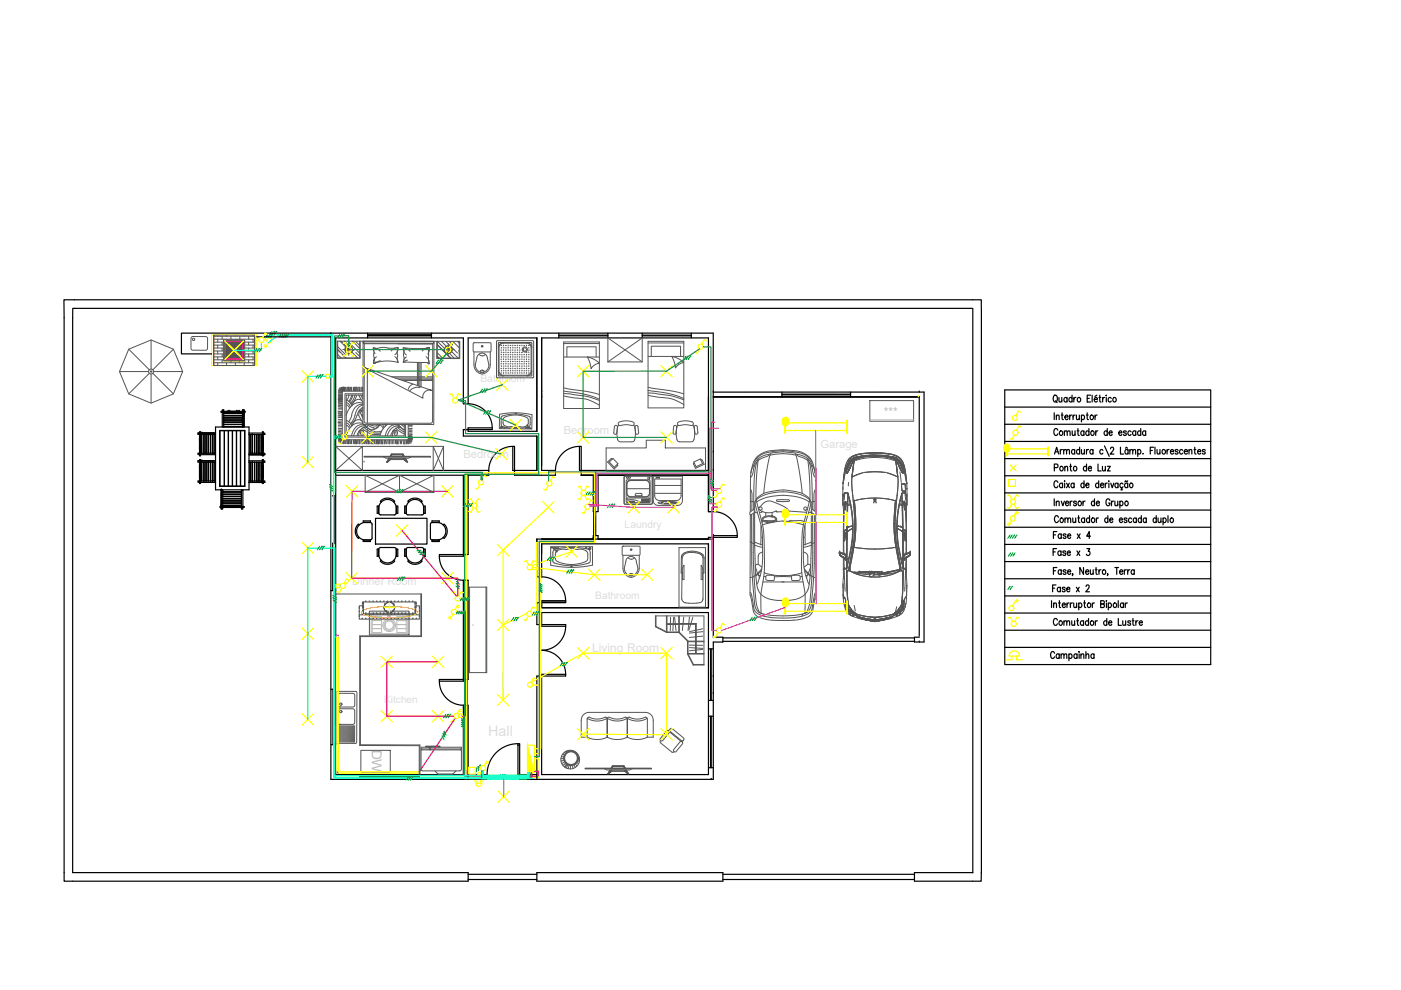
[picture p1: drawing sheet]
<svg xmlns="http://www.w3.org/2000/svg" width="297mm" height="210mm" viewBox="0 0 297 210" stroke-linecap="round" stroke-linejoin="round" font-family="sans-serif">
<defs><g id="words">
<text font-size="2.9" fill="#bababa" x="78.8" y="158.9" transform="rotate(90 78.8 158.9)">DW</text>
<text font-size="2.5" fill="#bababa" x="187.4" y="88.1">***</text>
<text font-size="2.5" fill="#dcdcdc" x="125.6" y="138.2">Living Room</text>
<g font-size="2.4" fill="#dcdcdc">
<text x="119.5" y="92">Bedroom</text>
<text x="98.2" y="97.2">Bedroom</text>
</g>
<text font-size="2.3" fill="#dcdcdc" x="74.7" y="124.1">Dinner Room</text>
<g font-size="2.2" fill="#dcdcdc">
<text x="101.9" y="81">Bathroom</text>
<text x="81.4" y="149.1">Kitchen</text>
</g>
</g></defs>
<!-- layer: Planta -->
<g fill="none" stroke="#000" stroke-width=".25">
<path d="M54.4 71.4h15.8M70.2 70.6h-31.7v4.4h6.3M70.2 70.6v94.6h33.1v-1M70.2 70.6h81v37.9M77.9 71.1h13.6h-13.6M77.9 71.2h13.6M77.9 70.6v1M91.5 70.6v1M99.3 71.6h14.5v19.8h-14.5v-.3h5.1a5.1 5.1 0 0 0-5.1-5.5zM114.8 71.6v28.1h3M114.8 71.6h35.4v36.9h1M114.8 71.6v11.5"/>
<path d="M118.5 71.1h10.4M118.5 71.2h10.4M118.5 70.6v1M128.9 70.6v1M136.2 71.1h10.4M136.2 71.2h10.4M136.2 70.6v1M146.6 70.6v1M71.2 99.7h32.4M98.2 91.1v1.4h15.6v7.2h-5.1v-5.1a5.1 5.1 0 0 0-5.1 5.1M99.4 85.6h-1.2v-14h-27v92.6h27v-14.7M103.6 99.7v1.1h-4.3v16.8h-6.1v.3"/>
<path d="M104.4 90.7h-5.1v.4h-1.1h1.1M108.7 94.6h.4v6.2h8.7v-1.1M114.8 84.2h.1M114.8 83.1h.1M114.8 83.6h.1M114.8 83.7h.1M114.8 84.2v14.5M117.8 99.7a5.1 5.1 0 0 1 5.1-5.1v5.1h27.3M122.9 94.6h.3v6.2h2.6v7.7h1v-7.7h23.4M151.2 83.1h44.7v53h-2v-1h1v-51l-43.7 .1h43.7M151.2 83.1h.1M151.2 99.7h.1"/>
<path d="M151.2 95.9h.1M165.8 83.6h14.5M165.8 83.7h14.5M165.8 83.1v1.1M180.3 83.1v1.1M194.9 83.1h.1M70.2 105.1h1M70.7 105.1v20.1M70.9 105.1v10.1h-.3v10M71.2 100.8h27v17.1h-5a5.1 5.1 0 0 0 5 5.1M114.8 114.3h36.4M125.8 114.3h-12v8h1"/>
<path d="M125.9 108.5v5.1M126.3 108.5v5.1M151.2 103.4h.1M151.2 113.6h.1M151.2 113.6v21.5h2.1v1h-2.1v29.1h-41v-7.5h-.4M151.2 108.5a5.1 5.1 0 0 1 5.1 5.1h-5.1M156.3 113.6v.3h-6.1v.4h-23.4v-.7h-1v.7v-.4M70.2 125.2h1M98.2 123v21.4h-5a5.1 5.1 0 0 0 5 5.1M98.2 123h1.1v21.1h-6.1v.3M114.8 122.3a5.1 5.1 0 0 1 5.1 5.1h-5.1M114.8 127.4h5.1v.4h-5.1"/>
<path d="M114.8 122.3v-7h35.4v13.6h-35.4v-1.5M119.9 127.8h-6.1v4.6h6.1a5.1 5.1 0 0 1-5.1 5.5 5.1 5.1 0 0 1 5.1 5.4h-6.1v21.9M119.9 132.8h-5.1v-2.9h35.4v34.3h-35.4v-21.2h5.1M150.2 137.6h1M150.7 137.6v10.9M150.8 137.6v10.9M151.2 132.4h.1M153.3 135.3h40.6M153.3 136h40.6M194.9 136.1h.1M70.2 157.9h1M70.2 146.1h1"/>
<path d="M70.6 146.1v11.8M70.7 146.1v11.8M98.2 149.5h1.1v15.7M109.8 158h.4M150.2 151.9h1M150.2 148.5h1M150.7 151.9v10.9M150.8 151.9v10.9M151.2 147.1h.1M151.2 143.4h.1M76.3 164.8h12.6M76.3 164.7h12.6"/>
<path d="M76.3 164.2v1M88.9 164.2v1M99.3 164.2h4M103.3 164.2a6.5 6.5 0 0 1 6.5-6.5v6.5h4M150.2 162.8h1M150.8 165.2h.1M99.3 185v1.8M113.8 185v1.8M153.3 185v1.8M193.9 185v1.8"/>
</g>
<!-- layer: Moveis -->
<g fill="none" stroke="#545454" stroke-width=".21">
<path d="M25.3 78.8l2-4.8 4.7-1.9 4.8 1.9 1.9 4.8-1.9 4.7-4.8 2-4.7-2-2-4.7h6.2M27.3 74l4.4 4.4M31.7 79.1l-4.4 4.4M32 72.1v6.1M32 79.3v6.2M32.4 79.1l4.4 4.4M32.6 78.8h6.1M36.8 74l-4.4 4.4M40.6 71.5l.3-.2 2.9 .1 .2 .4-.1 2.3-.3 .2-2.9-.1-.2-.3zM45.3 71h8.7v6.5h-8.7zM45.3 75.7h2.1M45.3 71.3h8.7"/>
<path d="M45.3 71.9h8.7M45.3 72.5h2.1M45.3 73.2h2.1M45.3 73.8h2.1M45.3 74.4h2.1M45.3 75h2.1M45.3 76.3h2.1M45.3 76.9h8.7M46.2 71v.3M46.2 71.9v.6M46.2 73.2v.6M46.2 74.4v.6"/>
<path d="M46.2 75.7v.6M46.2 76.9v.6M47.1 71.3v.6M47.1 72.5v.7M47.1 73.8v.6M47.1 75v.7M47.1 76.3v.6M47.4 72.1h4.5v4.4h-4.5zM48 71v.3M48 71.9v.2M48 76.9v.6M49 71.3v.6"/>
<path d="M49 76.5v.4M49.9 71v.3M49.9 71.9v.2M49.9 76.9v.6M50.8 71.3v.6M50.8 76.5v.4M51.8 71v.3M51.8 71.9v.2M51.8 76.9v.6M51.9 75.7h2.1M51.9 72.5h2.1M51.9 73.2h2.1"/>
<path d="M51.9 73.8h2.1M51.9 74.4h2.1M51.9 75h2.1M51.9 76.3h2.1M52.7 71.3v.6M52.7 72.5v.7M52.7 73.8v.6M52.7 75v.7M52.7 76.3v.6M53.7 71v.3M53.7 71.9v.6M53.7 73.2v.6"/>
<path d="M53.7 74.4v.6M53.7 75.7v.6M53.7 76.9v.6M71.6 72.3v3.6h4.7v-3.6M71.6 74.1l1.8 1.8M71.6 74.2l.6 .5M71.6 73.5l1.6 1.6M71.6 75.2l.7 .7M72.1 72.3l1.2 1.3M72.3 72.3l1.1 1.2M72.6 75.1l.7 .8M72.7 74.1h2.5"/>
<path d="M73 72.3l1 1-.2 .4M73.1 74.2l.4 .1M73.1 74.3h.5M73.2 73.8l.3 .3M73.2 73.7l.3 .3M73.5 73.4l.3 .7M73.6 73.4l.1 .4M73.7 73.7l.6 .7M73.7 74.5l-.4 .2M73.7 72.3l2.6 2.6M73.8 74.5l-.4 .2M73.9 72.9v2.5"/>
<path d="M74 74.5l-.2 .4M74 74.5l-.1 .4M74.1 73.3l-.2 .4M74.2 74.5l.1 .3M74.3 74.4l.1 .4M74.3 73.9h.4M74.3 73.9l.4 .1M74.4 74.2l.3 .3M74.4 74.1l.3 .3M74.5 73.5l-.4 .2M74.5 73.5l-.3 .2M74.6 74.6l1.2 1.3"/>
<path d="M74.6 73.9l.4 .4M74.7 72.3l1.6 1.6M75.4 74.7l.9 .9M75.5 72.4l.8 .8M75.5 75.8l.1 .1M76.4 72.3v3.7h-4.9v-3.7l26 .1v3.6h-4.9v-3.6M77 72.3l-.1 17.7h15.1v-17.6M77.1 72.3h-.1v.3l.2 .3M77.1 72.3l14.8 .1v.4l-14.8-.1zM77.2 77.9l14.5 4.9a1.43 1.43 0 0 0-1.5 .2 1.43 1.43 0 0 0-.5 1.4zM77.2 72.9l.1 16.6 .3 .2h13.7h.2l.2-.4v-16.4M77.2 72.9h14.5"/>
<path d="M79.3 74.4l-.2-.7 .5 .2a6.8 6.8 0 0 1 3.3-.1l1.5-.1-.2 1.1 .1 1.9M79.3 74.7l-.1 2.4 .1-.8 .5-.7M80.6 76.4l-1.4 .7 .4-.1 .1-.3M80.6 74.5l-.6-.5-.9-.3 .1 .7 .3 .6M82.9 74.4l.7-.5 .8-.2-.1 .7-.6 .8M83 79.9h8.7M83.7 75.6l.6 .7 .1 .6a8.4 8.4 0 0 0-5.2 .2M86.2 75.7l-.4 .4-.3 .8 .3-.1 4.9 .1M86.4 76.4l-.8 .4M87 74.5l-.7-.5-.8-.3 .2 .7-.1 2M88.5 76.9v4.8M88.8 76.9v4.9"/>
<path d="M89 76.9v5M89.3 76.9v5.1M89.5 74.4l.7-.5 .8-.2a17 17 0 0 1-5.5 0l.2 1 .5 .6M90.3 75.6l.6 .8 .1 .7h-.2M90.9 75.3l.1 1.8-.4-.2M91 73.7l-.1 1.6-.1-.3zM92 72.6l-.3 .3M92.7 75.5l.4 .4M92.7 75.6l.3 .3M92.7 72.4v3.5h4.7v-3.5M92.7 73l2.9 2.9M92.7 73.1l2.8 2.8"/>
<path d="M92.7 74.8l1.1 1.1M92.7 72.4l1.6 1.5M93.6 72.4l1 1M93.8 74.1l2.5 .1M94.3 74.5l.3-.2 .4 .3 .1 .4M94.3 74l.2 .1M94.5 73.6l.3 .2M94.5 72.4l2.5 2.5M94.5 73.5l.4 .2M94.6 74.2l-.3 .2M94.6 74h-.4M94.7 73.9h-.4"/>
<path d="M94.7 74.4l-.1 .4M94.7 74.5v.4M94.9 73.3l.2 .4M94.9 73.7l.6 .6M95 74.6l.2 .3M95 73.3l.1 .4M95 72.9v2.5M95.2 74.6l.4 .2M95.2 72.4l.8 .8M95.3 74.5l.3 .2M95.3 74.9l1 1M95.4 73.4l-.1 .4"/>
<path d="M95.5 73.5l-.1 .4M95.8 74.5l1.3 1.4M95.8 73.8l-.3 .2M95.8 73.9l-.3 .2M95.8 74.4h-.4M95.8 74.3h-.4M96 72.4l1.4 1.3M97 72.4l.4 .4M97.2 74.4l.2 .1M100.4 72.7h3.6l.1 .2v1.6l-.2 .1h-3.4l-.2-.2zM100.5 74.6v2.8a1.74 1.74 0 0 0 1.7 1.9 1.74 1.74 0 0 0 1.7-1.9v-2.8M101.3 75.3a1.11 1.11 0 0 1 1.2-.4 1.11 1.11 0 0 1 .8 1l.4 1.5a1.46 1.46 0 0 1-1.5 1.6 1.46 1.46 0 0 1-1.4-1.6z"/>
<path d="M101.6 75.1a.86 .86 0 0 0 1.3 0M101.8 78.6a.47 .47 0 0 1 .8 .2 .47 .47 0 0 1-.8-.2zM102.3 73.4h.1M105.3 72.3h7.8v7.7h-7.8zM105.7 78.6a1.08 1.08 0 0 0 1 1.1M105.7 72.7l7-.1v7l-7 .1zM106.1 73l.6-.2h5a.94 .94 0 0 1 .9 .9v4.9a.94 .94 0 0 1-.9 1h-5a.94 .94 0 0 1-.9-1v-4.9zM106.2 73.3h.2M106.2 74.2h.2M106.2 75.2h.2M106.2 76.2h.2M106.2 77.1h.2"/>
<path d="M106.2 78.1h.2M106.2 79.1h.2M106.3 73.6v.2M106.3 74.6v.2M106.3 75.6v.2M106.3 76.6v.1M106.3 77.5v.2M106.3 78.5v.2M106.7 78.6h.2M106.7 77.6h.2M106.7 76.7h.2M106.7 75.7h.2"/>
<path d="M106.7 74.7h.2M106.7 73.7h.2M106.7 72.6a1.08 1.08 0 0 0-1 1.1M106.8 73.2v.1M106.8 74.1v.2M106.8 75.1v.2M106.8 76.1v.2M106.8 77v.2M106.8 78v.2M106.8 79v.2M107.2 73.3h.2M107.2 74.2h.2"/>
<path d="M107.2 75.2h.2M107.2 76.2h.2M107.2 77.1h.2M107.2 78.1h.2M107.2 79.1h.2M107.3 73.6v.2M107.3 74.6v.2M107.3 75.6v.2M107.3 76.6v.1M107.3 77.5v.2M107.3 78.5v.2M107.6 78.6h.3"/>
<path d="M107.6 77.6h.3M107.6 76.7h.3M107.6 75.7h.3M107.6 74.7h.3M107.6 73.7h.3M107.7 73.2v.1M107.7 74.1v.2M107.7 75.1v.2M107.7 76.1v.2M107.7 77v.2M107.7 78v.2M107.7 79v.2"/>
<path d="M108.1 73.3h.2M108.1 74.2h.2M108.1 75.2h.2M108.1 76.2h.2M108.1 77.1h.2M108.1 78.1h.2M108.1 79.1h.2M108.2 73.6v.2M108.2 74.6v.2M108.2 75.6v.2M108.2 76.6v.1M108.2 77.5v.2"/>
<path d="M108.2 78.5v.2M108.6 78.6h.2M108.6 77.6h.2M108.6 76.7h.2M108.6 75.7h.2M108.6 74.7h.2M108.6 73.7h.2M108.7 73.2v.1M108.7 74.1v.2M108.7 75.1v.2M108.7 76.1v.2M108.7 77v.2"/>
<path d="M108.7 78v.2M108.7 79v.2M109.1 73.3h.2M109.1 74.2h.2M109.1 75.2h.2M109.1 76.2h.2M109.1 77.1h.2M109.1 78.1h.2M109.1 79.1h.2M109.2 73.6v.2M109.2 74.6v.2M109.2 75.6v.2"/>
<path d="M109.2 76.6v.1M109.2 77.5v.2M109.2 78.5v.2M109.6 78.6h.2M109.6 77.6h.2M109.6 76.7h.2M109.6 75.7h.2M109.6 74.7h.2M109.6 73.7h.2M109.7 73.2v.1M109.7 74.1v.2M109.7 75.1v.2"/>
<path d="M109.7 76.1v.2M109.7 77v.2M109.7 78v.2M109.7 79v.2M110.1 73.3h.2M110.1 74.2h.2M110.1 75.2h.2M110.1 76.2h.2M110.1 77.1h.2M110.1 78.1h.2M110.1 79.1h.2M110.2 73.6v.2"/>
<path d="M110.2 74.6v.2M110.2 75.6v.2M110.2 76.6v.1M110.2 77.5v.2M110.2 78.5v.2M110.5 78.6h.3M110.5 77.6h.3M110.5 76.7h.3M110.5 75.7h.3M110.5 74.7h.3M110.7 73.2v.1M110.7 75.1v.2"/>
<path d="M110.7 76.1v.2M110.7 77v.2M110.7 78v.2M110.7 79v.2M111 73.3h.2M111 75.2h.2M111 76.2h.2M111 77.1h.2M111 78.1h.2M111 79.1h.2M111.1 75.6v.2M111.1 76.6v.1"/>
<path d="M111.1 77.5v.2M111.1 78.5v.2M111.5 78.6h.2M111.5 77.6h.2M111.5 76.7h.2M111.5 75.7h.2M111.5 74.7h.2M111.6 73.2v.1M111.6 75.1v.2M111.6 76.1v.2M111.6 77v.2M111.6 78v.2"/>
<path d="M111.6 79v.2M111.7 72.6a1.08 1.08 0 0 1 1.1 1.1M112 73.3h.2M112 74.2h.2M112 75.2h.2M112 76.2h.2M112 77.1h.2M112 78.1h.2M112 79.1h.2M112.1 73.6v.2M112.1 74.6v.2M112.1 75.6v.2"/>
<path d="M112.1 76.6v.1M112.1 77.5v.2M112.1 78.5v.2M112.8 78.6a1.08 1.08 0 0 1-1.1 1.1M119.5 72.5h7.6v14.1h-7.6zM119.5 75.7h7.6M119.5 72.8h7.6M120.2 75.7v-2.2h6.2v2.2M124.5 75.7l1.4 .5 1.2 .8-1 .4-.8 .8-.2-1.1zM128.9 76.7l7.3-5.1v5.1zM128.9 76.7v-5.1l7.3 5.1M137.4 72.4h7.6v14.1h-7.6z"/>
<path d="M137.4 75.6h7.6M137.4 72.7h7.6M138.1 75.6v-2.2h6.2v2.2M142.4 75.6l1.4 .4 1.2 .9-1 .4-.8 .7-.2-1zM71.7 87.3h.8M71.7 87.6h.8M71.7 84.6l.8 .1-.8 .1h.8M71.7 93h.8h-.8M71.7 92.5h.8M71.7 92.2l.8 .1M71.7 91.2h.6M71.7 91.8h.8"/>
<path d="M71.7 90.8l.8 .1M71.7 90.9h.8M71.7 89.9h.8M71.7 90.3h.8M71.7 88.9l.8 .1M71.7 89.6h.6M71.7 88.5h.8M71.7 87.8l.8 .1M71.7 88h.8M71.7 87.2l.8 .1M71.7 86.7h.8M71.7 86.5h.8"/>
<path d="M71.7 86.2l.8 .1M71.7 85.9h.8M71.7 84.9l.8 .1M71.7 85.4h.8M71.7 85.1h.8M71.7 84.2l.8 .1M71.7 84.3h.8M71.7 84h.8M71.7 83.3h.8M71.7 83.6l.8 .1M71.7 83.5h.8M71.7 83.8h.8"/>
<path d="M71.7 82.9l.8 .1M71.7 83.1l.8 .1M71.8 82.8l.7 .1M71.8 93.6l.7-.3-.1 .8M71.8 82.5l.7 .4M71.9 82.3l.5 .5M72.2 82.2l.3 .7M72.3 89.5l-.6 .1M72.3 93.4l-.4 .5M72.4 91.4l-.7 .1M72.4 89.3h-.7M72.4 93.3l-.3 .7"/>
<path d="M72.5 93.2h-.8M72.5 93.2l-.8 .2M72.5 93l-.8 .1M72.5 92.9h-.8M72.5 92l-.8 .1M72.5 92.6h-.8M72.5 85.6h-.8l.8 .1M72.5 90.1l-.8 .1M72.5 88.4l-.8 .1M72.5 88.1l-.8 .1M72.5 87.5l-.8 .1M72.5 86l-.8 .1"/>
<path d="M72.5 84.4l-.8 .1M72.5 85.1l-.8 .1M72.5 84.5l-.8 .1h.8M72.5 83.9h-.8M72.5 82.1v.8l-.1-.8M72.5 93.3v.8M72.5 82.1l.1 .8M72.7 93.3l.1 .8M72.8 82.1l-.1 .8 .1-.8M72.9 93.3v.8M72.9 82.1v.8v-.8M73 93.3v.8"/>
<path d="M73 82.1v.8v-.8M73.1 93.3l.1 .8M73.3 82.1l-.1 .8M73.4 93.3v.8M73.4 82.1v.8M73.4 90.1l.4 .3 .3 .5M73.4 89.7a1.2 1.2 0 0 1 .9 .9M73.4 89.2l.8 .5 .4 .6a1.42 1.42 0 0 1 2.1-1.1M73.4 85.8l.4 .3 .3 .4M73.4 85.4a1.2 1.2 0 0 1 .9 .9M73.6 93.3v.8M73.7 82.1l-.1 .8"/>
<path d="M73.8 93.3v.8l.1-.8M73.9 82.9l-.1-.8v.8M73.9 82l.1 .9M74 93.3l-.1 .8M74 83.8l-.2 .6-.4 .5 .8 .4 .4 .7a1.43 1.43 0 0 1 2.1-1.1M74 93.3v.8M74.1 82.1v.8M74.2 93.3l.1 .8M74.3 82.1l-.1 .8M74.5 82.1l.1 .8v-.8M74.5 93.3v.8M74.6 93.3v.8"/>
<path d="M74.6 88.1l-.7 1.3M74.6 83.8l-.7 1.3M74.8 83.8l-.7 1.4M74.9 93.3v.8M74.9 82.1v.8M75.1 93.3v.8M75.1 82.1v.8M75.3 83.8l-.3 .8-.7 .9M75.3 82.1v.8M75.3 93.3v.8M75.4 93.3v.8M75.4 82.1v.8"/>
<path d="M75.6 82.1v.8M75.6 83.8l-.6 1.3-.6 .5M75.6 93.3v.8M75.7 93.3v.8M75.7 82.1v.8M75.9 93.3v.8M75.9 82.1v.8M76 91.5a.57 .57 0 0 1 1-.1 .57 .57 0 0 1-.3 .9l-.2-.2v-.5h.2l.1 .3M76.1 87.2a.56 .56 0 0 1 .8-.2 .86 .86 0 0 0-.8 .5 .86 .86 0 0 0 .2 1l.6 1.1M76.1 83.8l.8 1.5M76.2 82.1v.8M76.2 93.3v.8"/>
<path d="M76.3 93.3v.8M76.3 82.1v.8M76.5 83.8l.4 .8M76.6 93.3v.8M76.6 82.1v.8M76.6 87.9l.3 .8M76.8 82.1v.8M76.8 90.8a4 4 0 0 0 3.9 1.2M76.8 88l.1 .4M76.8 86.5l.1 .1M76.8 93.3l-.1 .8M76.8 87.6v-.3a.35 .35 0 0 0-.4 .4 .35 .35 0 0 0 .5 .2"/>
<path d="M76.8 83.8l.1 .2M76.9 93.3v.8M76.9 82.1v.8M76.9 89.8a2.57 2.57 0 0 0-3.3 1.9l-.2 .7M76.9 85.8a2.27 2.27 0 0 0-2.4 2.3M76.9 86.4l-.8 .8-.8 1.8-.9 1M76.9 85.5a2.57 2.57 0 0 0-3.2 1.9l-.3 .7M77 85.9a2.32 2.32 0 0 0-1.7 2.2l-.3 .8-.7 .9M77 83.8h-3.6v8.6h12.3v-2.4M77 83.5h-3.9v9.2h12.9v-2.7M77 82.9h-4.4v10.3l13.9 .1v-3.3M77 91.3a.79 .79 0 0 0-.9 1.1"/>
<path d="M77.1 93.3v.8M77.2 90.6l.4 .4a3.6 3.6 0 0 0 3.2 .8M77.2 98h.1M77.2 96.7h14v.2h-14zM77.2 90h.1M77.2 90l.6 .5M77.4 93.3l-.1 .8M77.5 93.3l.1 .8M77.6 90.4a1.79 1.79 0 0 0-2.7 1l-.4 1M77.7 90.5a1.89 1.89 0 0 0-2.5 1.3l-.2 .6M77.8 90.5a2.77 2.77 0 0 0 3.1 .9M77.8 93.3l-.1 .8"/>
<path d="M77.9 90.6a1.93 1.93 0 0 0-2.2 1.8M77.9 90l.7 .5 .7 .3M77.9 93.3l-.1 .8M78.2 93.3l-.1 .8M78.2 93.3v.8M78.3 90l.7 .3a.85 .85 0 0 0 1.2-.3M78.5 93.3l-.1 .8M78.7 93.3v.8M78.8 93.3v.8M79 93.3v.8M79.1 90.7a.91 .91 0 0 0 1.4-.7l-.6 .7M79.3 93.3l-.1 .8"/>
<path d="M79.4 93.3v.8M79.7 93.3v.8M79.8 93.3v.8M80 93.3v.8M80.1 93.3v.8M80.3 93.3v.8M80.4 93.3l-.1 .8M80.4 93.3v.8M80.4 90.1a.97 .97 0 0 1 .8 .8M80.5 90a1.55 1.55 0 0 1-2.7 .5M80.6 93.3v.8M80.9 93.3l-.1 .8"/>
<path d="M81 93.3v.8M81.1 90l.3 .6M81.2 93.3l-.1 .8M81.3 96.9l.6 .3h4.6l.7-.3M81.5 93.3l-.1 .8M81.6 93.3v.8M81.7 93.3l.1 .8M81.9 90l-.2 .3-.1-.3M82.1 93.3l-.1 .8M82.2 90l-1 .9-.7 1.5M82.3 93.3v.8M82.5 97.2l-.5 .8 .9-.8h2.6l.9 .8h-.2l-.6-.6h-2.8l-.6 .6h-.2l.5-.8"/>
<path d="M82.6 93.3l-.1 .8M82.6 97.2l-.2 .4M82.7 93.3v.8M82.7 97.2l-.3 .4M82.7 96.7l.3-.4h2.4l.3 .4M82.8 97.2l-.7 .6M82.9 96.7l.2-.3h2.3l.2 .3M82.9 96.7l.2-.3h2.2l.2 .3M82.9 93.3v.8M83 96.3h.1M83.1 96.4h.1M83.2 93.3v.8"/>
<path d="M83.5 93.3v.8M83.8 80.1l7.9 .1M83.9 93.3l-.1 .8M83.9 90.8l.7 .6 1.1 .6M84.1 91.4a.79 .79 0 0 0-.9 1M84.1 91.4a.57 .57 0 0 0-.9 .2M84.1 93.3v.8M84.1 91.4l.2 .4a.44 .44 0 0 1-.4 .5l-.3-.2 .1-.5h.2v.3M84.3 93.3v.8M84.3 90.6l1.4 1M84.4 90h.1M84.4 90l.5 .6"/>
<path d="M84.6 80.4h7.1M84.6 93.3l-.1 .8M84.8 90.4a1.79 1.79 0 0 0-2.8 1l-.3 1M84.9 93.3v.8M84.9 90.5a1.89 1.89 0 0 0-2.6 1.3l-.2 .6M84.9 90.6l.8 .5M84.9 90.6l.8 .6M85 90l.7 .5M85 90.7a1.93 1.93 0 0 0-2.2 1.7M85.2 93.3l-.1 .8M85.3 80.7h6.4M85.4 96.4h-.1"/>
<path d="M85.4 90l.3 .1M85.4 93.3l.1 .8M85.4 96.3h.1M85.6 97.2l.7 .6M85.7 93.3l-.1 .8M85.9 93.3l-.1 .8M85.9 97.2l.5 .8-.4-.8M86 97.6l-.2-.4 .3 .4M86.1 93.3v.8M86.2 93.3v.8M86.4 93.3l-.1 .8M86.6 93.3v.8"/>
<path d="M86.6 93.3l.1 .8M86.6 92.9h.8M86.6 93.3l.8 .1M86.6 93.1h.8M86.6 93h.8M86.6 93.3l.7 .3M86.6 92.5h.8M86.6 92.6l.8 .1M86.6 90.9h.8M86.6 90.3l.8 .1M86.6 90.1l.8 .1M86.6 92l.8 .1"/>
<path d="M86.6 91.8h.8M86.7 93.3l.3 .7M86.7 91.5h.7M86.8 91.2h.6M86.8 93.4l.4 .5M87.4 93h-.8h.8M87.4 93.2l-.8 .1M87.4 92.3l-.8 .1M87.4 90.8l-.8 .1M87.5 81.4l-.6 .5-.4 .7M89.1 82.2a2.19 2.19 0 0 0-2.2 .7M91.8 94.6v5.1l2.2-5.1v5.1z"/>
<path d="M94 94.6h-22.8l5.6 5.1v-5.1l-5.6 5.1M105.9 87.8a16.4 16.4 0 0 1 6.9 .1v3.1l-6.9-.1zM109.3 90.1h.1zM111.5 90.6v.2zM111.7 90.2l.3 .6M111.7 90.2h.1M111.8 90.7l.1 .1zM111.8 90.1l.5 .5M111.9 90.2l.1-1.3a3.5 3.5 0 0 0-3.1-.9l-2 .5-.2 .3v.9a1.45 1.45 0 0 0 1.9 .8 2.12 2.12 0 0 0 1.7 0h.6l.9-.3M111.9 90.6h-.3M112.1 90.5l.3-.5v-1.5a7.5 7.5 0 0 0-6.1-.1l-.1 1.5 .2 .5a10.4 10.4 0 0 0 5.1 .3M112.2 90.6l-.1 .1"/>
<path d="M112.3 90.6l-.1 .2h-.2M119.5 82.9a26 26 0 0 1 7.6 1.7M119.5 82.2l5.3 .9 2.3 .5M119.5 84l2.3 .4a8.7 8.7 0 0 1 5.3 1.5M119.5 83.4a22.4 22.4 0 0 1 7.6 1.5M128.5 95h8.5v-1.7h4.1v1.7h8.5v4.8h-21.1zM129.2 98l.8-.8 1 1.1-.8 .8zM129.8 97.4l-.2-.2-.8 .8 1.4 1.4 .8-.7-.2-.2M130.4 90.3a.33 .33 0 0 1 .3-.1 .33 .33 0 0 1 .2 .3l-.1 1.3a.33 .33 0 0 1-.4 .3 .33 .33 0 0 1-.3-.4zM131 90.5l-.2 1.1 .2 1.6M131 93.2l.1 .3 .4 .2h2.6l.5-.5M131.2 90.1l-.2 .4"/>
<path d="M131.2 89.5a3.8 3.8 0 0 1 3.2 .1 .41 .41 0 0 1 0 .5 .41 .41 0 0 1-.5 .1 4.8 4.8 0 0 0-2.5 0l-.3-.4zM134.3 90.1l.3 .4M134.6 90.5l.1 1.1-.1 1.6M134.7 90.3l.3-.1 .2 .2 .2 1.3a.33 .33 0 0 1-.3 .4 .33 .33 0 0 1-.3-.3l-.2-1.3zM137.4 82.8a26.4 26.4 0 0 1 7.6 1.7M137.4 82.1l5.3 .8 2.3 .6M137.4 83.8l1.8 .4a9.8 9.8 0 0 1 5.8 1.6M137.4 83.3a22.4 22.4 0 0 1 7.6 1.5M141.1 95h.1M142.9 90.3a.33 .33 0 0 1 .4-.1 .33 .33 0 0 1 .2 .3l-.2 1.3a.33 .33 0 0 1-.3 .3 .33 .33 0 0 1-.3-.4zM143.5 90.5l-.1 1.1 .1 1.6M143.5 93.2l.3 .4 .3 .1h2.6l.4-.5"/>
<path d="M143.7 89.6a3.6 3.6 0 0 1 3.2 0 .4 .4 0 0 1 0 .5 .4 .4 0 0 1-.4 .1 4.8 4.8 0 0 0-2.6 0l-.2-.2zM143.8 90.1l-.3 .4M146.9 90.1l.2 .4M147.1 98l1.4-.7 .5 1-1.4 .7zM147.1 90.5l.2 1.1-.2 1.6M147.3 90.3l.3-.1 .2 .2 .2 1.3a.33 .33 0 0 1-.3 .4 .33 .33 0 0 1-.4-.3l-.1-1.3zM148.6 97.5l.2-.1 .5 1-1.8 .9-.5-1 .2-.1M159.8 97.9l1.1-1.1a10.3 10.3 0 0 1 6.8-1.1 6.7 6.7 0 0 1 3.1 .8l1.4 1.4M160 98.7l-.1 .3a3.2 3.2 0 0 1-.7 2.2h-.1M160.5 98l-.1 .1a26.4 26.4 0 0 0-.6 7.4v2.6l.1-.1a3.1 3.1 0 0 1 1.8-3.3 11.1 11.1 0 0 1 8.8 .2 3.1 3.1 0 0 1 1.6 3.1l.1 .1a49.1 49.1 0 0 0-.5-9.5l-.2-.6M160.7 97.3l-.3 4.5-.1 4.2M163 96.3a.96 .96 0 0 1-1.1 .7 3.5 3.5 0 0 0-2.1 1.8h-.1"/>
<path d="M163.3 96.5a13.5 13.5 0 0 1 5.4 0M163.3 96.3v-.1a9.1 9.1 0 0 1 5.4 0v.1M168.7 96.3l.7 3.1 .7 5.2M168.7 96.3a4.3 4.3 0 0 1 4.1 3.9M169 96.3a.96 .96 0 0 0 1.1 .7 3.5 3.5 0 0 1 2.1 1.8h.1M171.3 97.3l.4 5.6v3.1M172.1 98.7v.3a3.1 3.1 0 0 0 .7 2.2h.1M179.2 99.3l-.2 1.4M179.2 99.3l-.3 2.2M179.3 99.7l-.6 2.8M179.4 99.4l-.1 .3M179.5 99.9v.4"/>
<path d="M179.5 98.2l-.6 2.5M179.5 100l.1 .2M179.5 100v.1M179.5 99.6v.4M179.5 99.6v.3M179.5 99.6h.1M179.5 99.8v.2M179.5 99.3v.3M179.5 99.3h.1M179.5 98.9l-.2 .8M179.6 98.8l-.3 .6M179.6 99l-.1 .3"/>
<path d="M179.6 98.7v.1M179.6 98.7l-.1 .2M179.6 98.7v.3M179.6 99.5v.1M179.7 99.2l-.1 .4M179.7 99.2l-.1 .3M179.7 98.7h.1M179.7 98.7l-.1 .3M179.7 98.6v.1M179.7 98.6l-.1 .2M179.7 98.7l-.2 1.2M179.7 99.1l.1 .2"/>
<path d="M179.7 98.9v.3M179.8 99l-.1 .1M179.8 99h-.1M179.8 99.3l-.1 .2M179.8 99v.1M179.8 98.4l-.1 .3M179.8 98.7l-.1 .2M179.8 98.8l-.1 .1M179.8 98.9v.1M179.8 98.6l-.1 .6 .1-.3M179.8 98.9l.1 .1M179.8 99.1v.2"/>
<path d="M179.8 98.8h.1M179.8 98.7h.1M179.8 98.8l-.1 .3M179.8 98.8v-.1v.1M179.8 98.5v.2M179.8 98.8v.1M179.9 97.5l-.7 1.8M179.9 98.7l-.1 .1M179.9 98.7h.1M179.9 98.7l-.1 .2M179.9 98.6l-.1 .2M179.9 98.6l-.1 .1"/>
<path d="M179.9 98.7l.1 .1M179.9 98.5h-.1M179.9 98.4v.2M179.9 98.4v.1M179.9 99.7v.1M180 98.5l-.1 .1M180 98.4l-.1 .1M180 98.5l-.1 .2M180 98.5v.1M180 99.7l-.2 .4M180 98l-.2 .4M180 98.4l-.1 .3"/>
<path d="M180 98.8l-.2 .3M180 98.3l-.1 .1M180 98.3h.1M180 98.1h.1M180 98.1v.2M180 98.1l-.2 .4M180 97.3l.8-.5-1.1 1zM180 98.4v.1M180 98.4h.1M180 98.4l.1 .1M180.1 98.2l-.1 .1M180.1 99.5l-.3 .6"/>
<path d="M180.1 99.5l-.1 .2M180.1 98.1l-.1 .2M180.1 98.1h.1M180.1 97.9h.1M180.1 97.9v.2M180.1 97.9l-.1 .2M180.1 98.5l-.1 .3M180.1 97.8l-.1 .2M180.1 98.2v.1M180.1 98.2l-.1 .2M180.1 98.2l.1 .1M180.2 98l-.1 .1"/>
<path d="M180.2 97.9h.1M180.2 97.8v.1M180.3 98l-.1 .1M180.3 98l-.2 .2M180.3 98v.1M180.3 97.8l-.1 .1M180.3 97.8h.1M180.3 97.8l-.2 .3M180.3 98.1l-.2 .4M180.3 97.6l-.5 .8M180.3 98.1l-.5 1.1M180.4 98.9l-.4 .8"/>
<path d="M180.4 97.9l-.1 .1M180.4 97.9h-.1M180.4 97.9h.1M180.4 97.6l-.1 .2M180.4 97.6h.1M180.4 98.9l-.3 .6M180.4 97.7l-.1 .1M180.5 97.6l-.2 .2M180.5 97.4l-.5 .6M180.5 97.4l-.4 .4M180.5 97.7v.1M180.5 97.7l-.1 .2"/>
<path d="M180.5 97.7l.1 .1M180.5 97.4l-.7 1M180.5 97.5l-.1 .1M180.5 98.5l-.3 .8M180.5 97.4l-.2 .2M180.6 98.5l-.2 .4M180.6 97.5l-.2 .1M180.6 97.8l-.3 .3M180.7 97.6h-.1M180.7 97.6l-.2 .1M180.7 97.6h.1M180.7 97.4l-.2 .1"/>
<path d="M180.7 97.4h.1M180.7 98.1l-.6 1.4M180.7 97.6l-.1 .2M180.7 98.1l-.2 .4M180.8 98.1l-.7 1.4M180.8 98.1l-.2 .4M180.8 97.4h.1M180.8 97.4v.1M180.8 97.2l-.3 .2M180.8 97.2l-.7 .6M180.8 97.4l-.1 .2M180.8 97.4l.1 .1"/>
<path d="M180.9 97.2l-.2 .2M180.9 97.2h.1M180.9 97.5l-.2 .1M180.9 97.3l-.2 .1M180.9 97.2v.1M180.9 98.8h.1M180.9 97.3l-.4 .3M180.9 97.3h.1M180.9 97.8h.1M180.9 97.3l-.7 .7-.3 .7M180.9 97.3l-.1 .1M180.9 97.3v.1"/>
<path d="M181 98.4a16.6 16.6 0 0 0-.3 5.6M181 97.9l-.1 .2M181 98.4l-.2 1.2M181 98.4l-.3 2.7M181 97.4l-.1 .1M181 97.7l-.3 .4M181 97.7l-.2 .4M181 97.2h-.1M181 97.2h.1M181.1 97.8l-.1 .4M181.1 97.9l-.1 .5M181.1 97.6l-.1 .1"/>
<path d="M181.1 97.8v.1M181.1 97.1l-.3 .1M181.1 97.2v.1M181.1 97.2l-.1 .2M181.1 97.2l.1 .1M181.2 97.6l-.1 .2M181.2 97.3l-.2 .1M181.2 97.5h.1M181.2 97.6l-.1 .3M181.2 97.5l-.4 .6M181.2 97.5l-.2 .2M181.2 97.1l-.1 .1"/>
<path d="M181.2 97.5v.1M181.2 97.1h.1M181.2 97.1l-.3 .2M181.2 97.4v.1M181.2 97.1l-.2 .1M181.3 97.4h.1M181.3 97.4l-.1 .1M181.3 97.2h-.2M181.3 97.2l-.1 .1M181.4 97l-.2 .1M181.4 97.1h-.2M181.4 97h.1"/>
<path d="M181.4 97v.1M181.4 97.3l-.1 .1M181.4 97l-.9 .7-.5 .7M181.4 97.1h.1M181.4 97.6a13.1 13.1 0 0 1 8.2 0M181.5 96.9l-.7 .3M181.5 97.1l-.2 .1M181.5 96.9l-.4 .2M181.5 97l-1 .4M181.5 97l-.4 .1M181.5 96.4l-1 .5-.6 .6M181.5 96.5l-.7 .3"/>
<path d="M181.6 97.2l-.4 .3M181.6 97.2h.1M181.6 97.2l-.2 .1M181.6 97l-.2 .1M181.6 97h.1M181.6 97.3l-.3 .1M181.6 96.9a2.49 2.49 0 0 0-1.8 1.7M181.6 96.9l-.2 .1M181.7 97h-.2M181.7 97h-.1M181.8 96.9h-.2M182 96.8l-.5 .1"/>
<path d="M182 96.4l-.5 .1M182.1 96.8l-.6 .3M182.1 96.8l-.5 .1M182.1 96.8l-.4 .2M182.2 96.8l-.7 .2M182.3 96.9l-.7 .3M182.4 96.8a3.2 3.2 0 0 0-2.3 2.5l-.5 .8-.1-.5 .2-.9M182.4 96.8l-.9 .2M182.4 96.8h.1M182.4 97h.1M182.4 97a15.4 15.4 0 0 1 6.2 0M182.4 97l-.8 .3"/>
<path d="M182.6 96.7l-.3 .2M182.6 96.2l-1.1 .2M182.6 96.7l-.6 .1M182.6 96.7h.1M184.3 96.1l4.1 .2M184.3 96.1l-2.8 .4M184.4 84.9h9.3v4.4h-9.3zM184.9 96l-2.3 .2M184.9 96h1.2M185.2 96.9h.1M185.2 96.8v.1M185.2 96.8h.1"/>
<path d="M185.3 96.9h.1M185.3 96.8h.1M185.3 96.8h.2M185.3 96.8h-.1M185.4 97h.2M185.4 96.8h-.1M185.4 96.8h.2M185.5 96.8v.1M185.5 96.9h.1M185.5 96.7a8.5 8.5 0 0 1 4.3 .8M185.5 96.7a8.4 8.4 0 0 0-4.3 .8l.4-.2M185.5 96.4l2.6 .2"/>
<path d="M185.5 96.5l2.6 .2 1 .3M185.5 96.5l2 .2 1.1 .3M185.5 96.7a8.3 8.3 0 0 1 4.3 .8M185.5 96.4l-2.9 .3M185.5 96.5l-2.9 .2M185.5 96.5l-2 .2-1.1 .3M185.5 96.7a7.7 7.7 0 0 0-4.3 .9M185.5 96.8h.1M185.5 96.1h-1.2M185.5 96.4v.1M185.5 96.5h-1.1M185.6 96.8h.1"/>
<path d="M185.6 96.8h-.1M185.6 96.9h.1M185.7 96.8h-.2M185.7 96.8h-.2h.2M185.7 96.9l-.1 .1M185.7 96.8h.1M185.7 96.9h-.1M185.7 96.9h.1M185.8 96.8h.1M185.8 96.9h-.1M186.1 96.1a7.2 7.2 0 0 1 4.9 1.2l.5 1 .3 1M186.1 96a7.3 7.3 0 0 1 4.8 1.2l.2 .3"/>
<path d="M186.1 96a7.3 7.3 0 0 1 4.9 1.3l.1 .2M188.1 96.6l.2 .1M188.1 96.6l.3 .1M188.4 96.7l.6 .1-.6-.1M188.4 96.7h.1M188.4 96.7l.3 .2-.3-.2M188.5 96.8h.1M188.6 97l.4 .1M188.6 97h.1M188.6 96.8a3.3 3.3 0 0 1 2.3 2.5l.5 .9a1.42 1.42 0 0 0-.1-1.5M188.6 96.8l.4 .1M188.8 96.8h.2"/>
<path d="M188.9 96.8l.6 .3M188.9 96.8l.5 .2M188.9 96.8l.5 .1M189 97.1l.7 .3M189 96.9l.5 .1M189 97.1l.8 .4M189 96.8l.5 .1M189.1 97l.3 .2M189.3 97h.2M189.4 96.9h-.2a2.46 2.46 0 0 1 1.8 1.2M189.4 96.9l.2 .1M189.4 96.9v.1"/>
<path d="M189.4 97l.2 .1M189.4 97h-.1M189.4 97.2h.1M189.4 97.2l.4 .3M189.4 97h.2M189.4 97.2l.2 .1M189.5 97.1l.2 .1M189.5 97l.7 .2M189.5 97h.4M189.5 96.9l.7 .3M189.5 96.9l.4 .2M189.6 97l.2 .1"/>
<path d="M189.6 97h.1M189.6 97.1h.1M189.6 97.1h.2M189.6 97.1h-.1M189.6 97a3.1 3.1 0 0 1 1.5 1.7M189.6 97.3l.1 .1M189.6 97.3l.2 .2M189.7 97.2h.2M189.7 97.2l.1 .1M189.7 97.4h.1M189.7 97.4l.1 .1M189.8 97.4v.1"/>
<path d="M189.8 97.1h.1M189.8 97.1l.1 .1M189.8 97.1l.2 .1M189.8 97.1l.3 .2M189.8 97.5l.1 .3M189.8 97.5h.1M189.8 97.5l.1 .4M189.8 97.5v.1M189.8 97.5l.4 .6M189.8 97.3l.2 .1M189.8 97.5l.2 .2M189.9 97.6v.2"/>
<path d="M189.9 97.2v.1M189.9 97.2l.1 .2M189.9 97.2l-.1 .1M189.9 97.8v.1M189.9 97l.6 .4M189.9 97.1l.3 .1M189.9 97.2l.2 .1M189.9 97.8l.1 .2M189.9 97.9l.1 .5M189.9 97.6l.1 .1M189.9 97.9v.1M189.9 97.2h.2"/>
<path d="M189.9 97.2h.1M189.9 98l.1 .4M190 97.2h.1M190 97.2h-.1M190 97.7l.5 .8M190 97.7l.2 .4M190 97.7l.9 1.8M190 97.4l.1 .1M190 98v.2a21.9 21.9 0 0 1 .1 8M190 98.4l.2 1.2M190.1 97.3h.1M190.1 97.3l.7 .7 .3 .7"/>
<path d="M190.1 97.3l.1 .1M190.1 97.8h.1M190.1 97.3v.1M190.1 98.8h.1M190.1 97.3l.4 .3M190.1 97.3l.2 .1M190.1 97.2h.1M190.1 97.2v.1M190.1 97.5l.2 .1M190.1 97.2l.2 .2M190.2 97.2l.3 .2M190.2 99.6l.1 1.5"/>
<path d="M190.2 97.4l.1 .2M190.2 97.4v.1M190.2 97.4l-.1 .1M190.2 99.6l.1 1.5-.1-1.5M190.2 97.2h.1M190.2 97.2l.7 .6M190.2 98.1l.7 1.4M190.2 98.1l.2 .4M190.3 97.4l.1 .1M190.3 97.6l.1 .2M190.3 97.4h-.1M190.3 97.4l.2 .1"/>
<path d="M190.3 97.4h.1M190.3 97.6h.1M190.3 97.6l.2 .1M190.4 97.8l.3 .3M190.4 97.5l.2 .1M190.4 97.5h.1M190.4 97.4l.2 .2M190.4 98.5l.2 .4M190.5 97.4l.3 .4M190.5 97.5l.1 .1M190.5 97.5h-.1M190.5 97.4h.1"/>
<path d="M190.5 97.7v.1M190.5 97.4l.5 .6M190.5 97.4l.4 .4M190.5 97.7l.1 .2M190.5 97.7l-.1 .1M190.5 97.6l.2 .2M190.6 97.6h-.1M190.6 97.7l.1 .1M190.6 97.6l.1 .2M190.6 97.9l.1 .1M190.6 97.9h.1M190.6 97.9h-.1"/>
<path d="M190.6 97.6h.1M190.6 98.9l.2 .5-.2-.5M190.6 98.9l.2 .4M190.6 97.6l.6 .8M190.6 98.1l.6 1.1M190.7 98.1l.2 .4M190.7 98.9l.5 1.2M190.7 97.8l.2 .3M190.7 97.8h.1M190.7 99l.1 .3M190.7 97.8l.1 .1M190.7 98l.1 .1"/>
<path d="M190.7 98l.2 .2M190.7 98v.1M190.8 97.8v.1M190.8 97.9h.1M190.8 99.3l.2 .4M190.8 98l.2 .1M190.8 97.8l.4 .6M190.9 98.2v.1M190.9 98.2l.1 .2M190.9 98.2l-.1 .1M190.9 98.5l.1 .3M190.9 97.8l.1 .2"/>
<path d="M190.9 97.9h.1M190.9 97.9l.1 .2M190.9 98.1l.1 .2M190.9 98.1h.1M190.9 99.5l.1 .2M191 98.2v.1M191 98.4v.1M191 98.4h.1M191 98.4l-.1 .1M191 98.1l.2 .5M191 98.1h.1M191 98.1v.2"/>
<path d="M191 98.3l.1 .1M191 98.1l.2 .4M191 98.3h.1M191 98.8l.2 .3M191 98l.2 .4M191 98.5l.1 .1M191 98.4l.1 .1M191 99.7l.2 .4M191 98.5l.1 .2M191 98.5v.1M191 99.7l.1 .1M191.1 98.4v.2"/>
<path d="M191.1 98.4v.1M191.1 98.6l.1 .1M191.1 98.7l.1 .1M191.1 98.7h.1M191.1 98.7l-.1 .1M191.1 98.5h.1M191.1 98.6l.1 .2M191.1 97.5l.6 1.3 .4 1.9M191.1 98.7v.1M191.1 98.7l.1 .2M191.2 98.5v.2M191.2 98.8h.1"/>
<path d="M191.2 99.1v.2M191.2 98.8v.1M191.2 98.7h.1M191.2 98.8l.1 .3M191.2 98.9v.1M191.2 98.9l-.1 .1M191.2 98.4l.1 .3M191.2 98.6l.1 .6-.1-.3M191.2 98.8l.1 .1M191.2 98.7l.1 .2M191.2 99l.1 .1M191.2 99v.1"/>
<path d="M191.2 99.3l.1 .2M191.2 99h.1M191.2 98.4l.2 .4M191.3 98.9v.3M191.3 99.1l-.1 .2M191.3 98.7l.2 .6M191.3 97.8l.5 1.5M191.3 98.7l.1 .3M191.3 98.7h.1M191.3 98.6v.1M191.3 99.2l.1 .4M191.3 99.2l.1 .3"/>
<path d="M191.4 98.7v.3M191.4 98.7v.1M191.4 99.5v.1M191.4 99l.1 .3M191.4 98.8h.1M191.4 98.8l.3 .6M191.4 98.8l.1 .2M191.4 99.3l.1 .3M191.4 98.9h.1M191.5 99.6v.5M191.5 99l.2 .4M191.5 99.6h.1"/>
<path d="M191.5 99.6v.4M191.5 99.6v.3M191.5 99.9v.1M191.5 100v.1M191.5 99.9l-.1 .4M191.7 99.4v.3M191.7 99.7l.5 2.8M191.7 99.7l.6 2.8M191.9 99.8l.2 .9M71.2 100.8v3.6M77.4 104.4v-3.6l7.3 3.6 7.3-3.6v3.6M77.4 104.4l7.3-3.6 7.3 3.6"/>
<path d="M77.4 104.4h14.6M84.7 100.8v3.6M116.8 115.9h8.8v3.9a21.1 21.1 0 0 1-8.8 0zM117.7 116.2l-.3 .2M117.7 116.2l-.2-.1-.2 .2 .7 .7M117.7 116.2l.4 .7M118 117l.1-.1zM118 116.8a2.84 2.84 0 0 1 2.2-.3 2.3 2.3 0 0 1 2.1 0 1.7 1.7 0 0 1 2.3 1l-.1 1.2a5.7 5.7 0 0 1-4.7 .9l-1.1-.3-.8-.4-.1-.4-.1-1 .2-.5M118.2 116.3l-.4 .1M118.3 116.1h.1l-.1 .3zM118.4 116.3a14.9 14.9 0 0 1 6.4 .2l.3 .5v2.1a6.6 6.6 0 0 1-4.3 .8 6.1 6.1 0 0 1-3.6-.8v-1.9l.3-.7M132 115.9l3.6-.1 .1 .2v1.6l-.2 .1h-3.5l-.1-.2z"/>
<path d="M132.1 117.7v2.8a1.74 1.74 0 0 0 1.7 1.9 1.74 1.74 0 0 0 1.7-1.9v-2.8M132.4 101h5.8v5.9h-5.8zM132.4 101h5.8v5.8h-5.8zM132.8 101.8h5v4.7h-5zM132.9 103.6h4.8M132.9 105.6h4.6l.2 .1-.1 .8h-1.6a5.6 5.6 0 0 0-3.1-.6zM132.9 118.4a1.11 1.11 0 0 1 1.2-.4 1.11 1.11 0 0 1 .8 1l.4 1.5a1.46 1.46 0 0 1-1.5 1.6 1.46 1.46 0 0 1-1.4-1.6zM133 106.3h.4v.2h-.4zM133.1 102.1l.6-.3h3.2l.5 .2 .3 .7v1.8l-.1 .6-.7 .3h-3.2l-.5-.2-.3-.7v-1.8zM133.1 102.2l.6-.3 3.6 .1 .4 .5-.1 2.4-.3 .3-.4 .1-3.5-.1-.4-.3-.1-.4v-1.8zM133.2 118.3a.86 .86 0 0 0 1.3 0M133.5 106.3h.5v.2h-.5z"/>
<path d="M133.8 116.5v.1zM134.1 106.3h.4v.2h-.4zM134.8 104.7l1.2-.1 .1 .5h-1.4zM136.1 105.9h.2v.2l-.1 .2zM136.5 105.9h.2v.2l-.1 .2zM136.9 105.9h.2v.2l-.1 .2zM137.3 105.9h.2v.2l-.1 .2zM138.5 101h6.2v5.1a1.05 1.05 0 0 1-1 1.1h-4.2a1.03 1.03 0 0 1-1-1.1zM138.8 101.6h5.6v3.5a1.05 1.05 0 0 1-1 1h-3.6a1.05 1.05 0 0 1-1-1zM138.8 102.9h5.6M138.8 104.6h5.6M139.5 106.6a7.7 7.7 0 0 1 4.2 0 7.7 7.7 0 0 1-4.2 0z"/>
<path d="M140.2 106.6l.1 .1zM140.4 106.5h.1M140.6 106.5h.1M141.4 106.7l.1 .1zM142.2 106.5h.6v.2h-.6zM144 116.1h5.6v12.6h-5.6zM145 117.6a3.5 3.5 0 0 1 3.9 .2l.2 .5v8.6a.88 .88 0 0 1-.8 .9 5.1 5.1 0 0 1-3.5-.3l-.3-.6 .1-8.6zM145 119.9v3h-.3v-1.4a1.88 1.88 0 0 1 .3-1.6zM148.7 119.9l.3 .9v2.1h-.3zM159.1 114.8l.9 .5M159.1 109.2l-.1 16.9 .6 3a2.25 2.25 0 0 0 2.1 2 19.4 19.4 0 0 0 9.4-.2 1.98 1.98 0 0 0 1.3-1.8l.6-3-.1-16.9M159.1 106.3l.7 .1 .3 .2"/>
<path d="M159.1 103.8a2.74 2.74 0 0 1 .3 2.2v2.3M159.2 100.2v-.3a4.4 4.4 0 0 1 4.4-4.4 12 12 0 0 1 7.1 .7 5.2 5.2 0 0 1 2.2 4.6v7.7M159.2 100.2l-.1 8.3M159.2 100.2a4.3 4.3 0 0 1 4.1-3.9l-.7 3.1-.7 5.2M159.3 109.1l.1 11.3 .5 6.9a2.55 2.55 0 0 0 2.6 3 17 17 0 0 0 8.7-.5 2.95 2.95 0 0 0 .9-2.5l.5-6.9 .1-11.3M160 108.6l.1 9.8a21.5 21.5 0 0 0 .7 6.7 4.4 4.4 0 0 0 4.1 2.2h.5a6.8 6.8 0 0 0 5.1-1.2l.5-.5 .4-.9a30.6 30.6 0 0 0 .5-6.3l.1-9.8-.6 .2M160 108.6v-.3l-.1-.2a.81 .81 0 0 0-.8 1.1M160 114.9l1.7 .6M160 108.6l-.1-.1v.3l-.8 .4M160 108.6l.6 .2M160 115.6l1.7 .4M160.1 106.7a30 30 0 0 1 1.4 14.1l-.3 1.3-.7 1.8"/>
<path d="M160.3 106a10.3 10.3 0 0 1 8.3-1.4 6.6 6.6 0 0 1 3.1 1.4M160.3 106l1.4 5.4a33.8 33.8 0 0 1 .4 7.8l-.2 3-.6 3.9 .1 3.9a1.33 1.33 0 0 1-.8-1.1 73.7 73.7 0 0 1-.9-11.8v-8.2M160.5 106.4a11.6 11.6 0 0 1 11.1 0M160.8 107.7l.5-.4a2.03 2.03 0 0 1 2.8-.8 6.2 6.2 0 0 1 3.1 1.7l-.1 .3h-2.5v-.2a3.5 3.5 0 0 1-3.1 .1l.1 .2h-.6M161.3 114v1.5M161.4 111.5a4.3 4.3 0 0 0 0 2.4l.3 .1M161.6 109.8a2.61 2.61 0 0 1 2.1-.4 .86 .86 0 0 1 .9 .9 2.34 2.34 0 0 1-3-.1zM161.7 117.1h-.1a.97 .97 0 0 0-.8 .9l-.1 1.6M161.7 111.2l1.6-.4a11.5 11.5 0 0 1 7 .4M161.8 110.5l-.2 .2M161.8 110a2.15 2.15 0 0 1 2.7 .1 1.95 1.95 0 0 1-2.7 0zM162 110.4h2.1"/>
<path d="M162.4 108.7v.7M163.7 108.7v.7M164.5 110.4l.4 .2M164.7 106h2.5l.2 .1-.3 .2h-2.2l-.2-.1zM167.2 110.6l.3-.2h2.2l.8 .3M167.2 108.3l3.8 .3M170.3 117.1h.1a1 1 0 0 1 .9 .9v1.6M170.7 111.5v2.2l-.3 .3M170.7 114v1.5M171.7 106l-1.2 4.8-.4 1.8-.1 1.8a47.2 47.2 0 0 0 .1 7.8l.6 3.6-.1 4.2a1.31 1.31 0 0 0 .8-1.1 73.7 73.7 0 0 0 .9-11.8v-8.2M172 106.7a29.8 29.8 0 0 0-1.5 14.1l.4 1.3 .7 1.8M172 114.9l-1.7 .6"/>
<path d="M172 115.6l-1.7 .4M172.1 108.1h.1a.82 .82 0 0 1 .7 1.1l-.8-.4v-.3l-.1 .1v-.1zM172.9 103.8a2.74 2.74 0 0 0-.3 2.2v2.3M172.9 106.3l-.6 .1-.4 .2M173 114.8l-1 .5M178 117.4h.1M178 117.2h.1M178 117.2v.2M178 117.4l.1 .3M178 117.2l1.3 .5M178 117.4v.1M178 117.4v.2"/>
<path d="M178 117.4l.1 .2M178 117.6h.1M178 117h.1M178 117.6l.1 .1M178 117v.2M178 117l1.3 .5M178 117.2l.1 .3M178.1 117.6h.1M178.1 117.6v.1M178.1 117.7h.1M178.1 117.7l.3 .3M178.1 117.7l.6 .5"/>
<path d="M178.2 117.7l.3 .3M178.4 118l.3 .2M178.4 118l.4 .3M178.4 118h.1M178.4 118l.2 .1M178.5 118l.2 .2M178.6 118.1l.1 .1M178.6 118.1h.1M178.7 118.1v.1M178.7 118.2h.1M178.7 104.8v.3v-.3M178.7 104.8l.1 2.3"/>
<path d="M178.7 103.7v1.3M178.7 103.7h.1M178.7 103.3v.4M178.7 102.5h.1M178.7 102.6v1M178.7 118.2l.1 .1M178.7 102.5v.1M178.8 106.4v.5M178.8 106.8v1.3M178.8 118.2h.1M178.8 118.2v.1M178.8 118.2l.4 .5"/>
<path d="M178.8 118.3h.1M178.8 112.6v.1M178.8 112.7v4.6l-.8-.3M178.8 118.3v4.3M178.8 118.3h.2M178.8 112.7h.1M178.8 108.1l.1 1.6M178.8 101.5h.1M178.8 108.1l.1 .5M178.8 101.5l-.1 1M178.8 109.7v.9M178.9 112.6h.1"/>
<path d="M178.9 112.6l-.1 .1M178.9 109.4l-.1-1 .1 2.1M178.9 108.6v.8M178.9 109.4v.1M178.9 108.6v.2M178.9 112.5h.1M178.9 112.5v4.9l.4 .2M178.9 112.6h-.1M178.9 108.7v.3M178.9 108.8l-.1 3.8M178.9 112.5v.1M178.9 118.3h.1"/>
<path d="M178.9 118.4l.1 2.3M179 100.7l-.2 .8zM179 108.1l-.1 4.4M179 114.4v.2h.1M179 118.3h.1M179 114.4v.2M179 112.5l-.1 .1M179 118.3h.2M179 104.7l-.3 1 .1 1.5M179 104.7h.1M179 118.4l.2 .3M179 112.5h.1"/>
<path d="M179.1 104.6a4.2 4.2 0 0 0-.3 2.6M179.1 104.6l-.1 .1M179.1 107h.1M179.1 113.5l.1 .5M179.1 107v1M179.1 107.9v.1M179.1 107.4v.5zM179.1 112.9l-.1 .6 .1 1M179.1 112.9l-.1 1 .1 .7M179.1 112.9l-.1 1.5M179.1 104.6l-.1 1.5M179.1 104.6h.6"/>
<path d="M179.1 104.6h.1M179.1 106.6h.1M179.1 117.5h.1M179.1 104.5h.1M179.1 104.5v.1M179.1 107v.4v-.4M179.1 113.4h.1zM179.1 113.4v.1M179.1 107.9h.1M179.1 107.9l.1 .1M179.1 104.5l.7 .1M179.1 112.9h.1"/>
<path d="M179.2 112.9l.1 .5M179.2 112.9h.1M179.2 112.9v.5M179.2 118.4h.1M179.2 118.7h.1M179.2 106.4l-.1 .6M179.2 112.4l-.3 .1M179.2 112.4l-.3 .2M179.2 108v.1l-.1-.1M179.2 106.4h.1M179.3 106.3h.1M179.3 113.4l-.2 1.2"/>
<path d="M179.3 117.7v.1M179.3 112.4h.1M179.3 117.7v.4M179.3 117.5v.1M179.3 106.9h.1M179.3 117.5v.2M179.3 106.3l-.2 .2v.5M179.3 106.3l.1 .2M179.3 112.4l-.3 .1M179.3 112.4h-.1M179.3 106.8l.1 .4M179.3 118.2l-.1 .1"/>
<path d="M179.3 117.8v.4M179.3 117.8v1l.1-.2M179.3 117.7h.1M179.3 117.6h.1M179.3 117.8v.3M179.3 118.2h.1M179.3 117.6l.1 .1M179.4 117.7l-.1 .1M179.4 106.5v.3M179.4 117.7h.1M179.4 104.5h-.3M179.4 106.5l-.2 1.5"/>
<path d="M179.4 106.8l-.2 .1 .1 .6M179.4 106.8l-.1 .1M179.4 112.3l-.5 .2M179.4 112.4l-.5 .2M179.4 112.4h-.2M179.5 100l.1 .3M179.5 100.1h.1M179.5 112.3l-.2 .1M179.5 112.3v.1M179.5 100.1v.1M179.5 112.4h-.1M179.5 119.6v.9"/>
<path d="M179.5 118.7v.9M179.5 119.9h.1M179.5 119.6v.8M179.5 118.7v1.2M179.5 100.2h.1M179.5 119.9v.6M179.5 100.2l.1 .1M179.5 119.8h.1M179.5 114.5v4.2M179.5 113.4v6.2M179.5 113.9v.1M179.5 113h.1"/>
<path d="M179.5 113.4v1.1M179.5 112.4v1M179.5 112.3h-.1M179.5 112.8h.1M179.5 100.3h.1M179.5 112.3h.1M179.5 112.3v.5M179.5 112.8v1.7M179.6 100.3h.1M179.6 112.3l-.1 .1M179.6 112.3h.1M179.6 118.6v1.6"/>
<path d="M179.6 119.9h.1M179.6 114.4v4.2M179.6 118.6h.1M179.6 112.8h.1M179.6 112.8v1.6zM179.6 111.8h.1M179.6 112.2v.2M179.6 111.9v.9l.2-.2M179.6 111.9v.8M179.6 110.2v1.6M179.6 100.2v.1M179.7 110.2l-.1 1.6"/>
<path d="M179.7 106.3l-.2 6M179.7 108.2l-.1 2M179.7 100.2h.1M179.7 111.8h.1M179.7 100.2h-.1M179.7 100.2l.1-.1-.1 .1M179.7 107.2h.1M179.7 107l.6-.2v.3M179.7 106.4v1.8M179.7 104.6h.1M179.7 107.2v1M179.8 104.6l-.3 7.7"/>
<path d="M179.8 100.1l-.2 .1M179.8 104.6v.1M179.8 104.6h.1M179.8 104.6a26 26 0 0 1-.3 15.9M179.8 106.4v.5M179.8 100.1l-.1 .1M179.8 104.7h.1M179.8 105h.1M179.8 105l-.1 1.4M179.8 105a26.3 26.3 0 0 1-.2 14.9M179.8 104.8a26.1 26.1 0 0 1-.2 15.3M179.8 104.8h.1"/>
<path d="M179.8 104.7v.3M179.8 111.7l-.2 .1M179.8 112.6l-.2 .2M179.8 105.1v1.3M179.9 111.7l-.2 .1M179.9 111.7h-.1M179.9 102.3l-.1 .7M179.9 118.4l-.3 .2M179.9 118.4l-.3 1.5M179.9 118.4h.1M180.3 106.8h.1M180.3 107.1l-.6 .1"/>
<path d="M180.3 107.1h.1M180.5 111.6l-.7 .1M180.5 111.6l-.9 .2M180.6 117.2l-.6 3.7M180.6 117.2l-.6 3.2M180.7 104l.2 2.2M180.7 101.1a11.1 11.1 0 0 1 9.6 0M180.7 101.1h.1M180.7 101.1l.1-1.5-.2 2.5 .1 1.9M180.7 111.5h-.1M180.7 111.6l-1.1 .3M180.7 111.6h.1"/>
<path d="M180.8 112l-1 .6M180.8 112.1l-1 .5M180.8 112.1l-1.2 .7M180.8 111.5l-.9 .2M180.8 112h.1M180.8 111.5l-.3 .1M180.8 116l-.2 1.2M180.8 116l-.8 4.4M180.9 106.2l.3 4.8-.2 4M180.9 106.2h.1M181 115l-.2 1M181 116l-.8 4.4"/>
<path d="M181 116h.1M181 116l1.9 .3M181.1 106.2a37.2 37.2 0 0 1-.9 14.2M181.1 106.2h.1M181.1 106.2h-.2M181.2 106.2a33.8 33.8 0 0 1-.2 9.8M182.7 105.8l-1.6 .4a33.5 33.5 0 0 1-.1 9.8l1.9 .3M182.7 105.8l-1.6 .4M182.8 100.3l-2.1 .8M182.9 116.3l2.6 .1M183.4 100.2l2.1-.1 2 .1M185.3 105.8v.8"/>
<path d="M185.3 105.8h.1M185.5 105.8l-.1 .5M185.5 105.9v-.1v.1M185.5 106l-.1 .3M185.5 105.8h.1M185.5 105.9v.1M185.5 105.6l2.8 .2M185.5 105.6l-2.8 .2M185.5 106l.1 .3M185.5 105.8l.1 .5zM185.7 105.8l.1 .8M185.7 106.6h.1"/>
<path d="M185.7 105.8h.1M188.1 116.3l-2.6 .1M188.2 100.3l2.1 .8M188.3 105.8l1.6 .4M189.5 111.7l.4 4.3M189.5 111.2h.1M189.5 111.3h.1M189.5 111v.7M189.6 111.7l.3 3.8 .9 5.5M189.8 106.8l-.3 4.9 .5 4.3M189.8 106.8l-.2 4.2M189.9 106.2l-.4 4.8"/>
<path d="M189.9 106.2h.1M189.9 106.2l-.1 .6M189.9 106.2h.2M189.9 116h.1M190 116l.8 4.7M190 116l-1.9 .3M190.1 106.2h.1M190.1 106.2l-.2 1.4a31.6 31.6 0 0 0 .3 8.4M190.1 106.2a33.5 33.5 0 0 0 .1 9.8M190.2 116l.8 4.4M190.2 116l.2 1.2M190.2 112h.1"/>
<path d="M190.2 112.1l.3 .1M190.2 111.5l.9 .2M190.2 111.6h.1M190.2 111.5l.7 .2M190.2 111.5l.3 .1M190.2 112l1 .6M190.3 111.5h.1M190.3 101.1h.1M190.3 101.1l.1 1.4-.3 3.7M190.4 117.2l.6 3.2M190.4 117.2l.6 3.7M190.5 112.2l.9 .6"/>
<path d="M190.5 111.6l.7 .1M190.5 112.2l.7 .4M190.7 107.1h.1M190.7 107.1l.6 .1M190.7 106.8h.1M190.8 100l.3 2.3M190.9 111.7h.1M190.9 111.7l.5 .2v.9M191 105.5a26.7 26.7 0 0 0 .5 15M191 105.5a26.6 26.6 0 0 0 .4 14.7M191 105.5h.1M191.1 102.8l.2 1.1"/>
<path d="M191.1 102.7h.1M191.1 111.7l.2 .1M191.1 111.7l.3 .1M191.2 102.6l-.1 .2M191.2 111.7l.1 .1M191.2 105.1v1.8M191.2 104.8h.1M191.2 105h.1M191.2 112.6l.2 .2M191.2 104.8v.1M191.2 105a26.3 26.3 0 0 0 .2 14.9M191.2 104.8l-.2 .7"/>
<path d="M191.2 105l.2 6.8-.2-4.6M191.2 103.7v.3M191.2 104.7v.1M191.2 104.6v.1M191.2 100.1l.2 .1M191.2 104.6l.2 7.7M191.2 104.6h.1M191.2 104.6l-.2 .9M191.2 100.1l.1 .1M191.2 104l.1 .1M191.3 107l-.5-.2-.1 .3M191.3 107.2h.1"/>
<path d="M191.3 100.2l-.1-.1 .1 .1M191.3 100.2h.1M191.3 111.8h.1M191.3 104.1h.1M191.3 102.6l-.2 .2M191.3 106.3l.2 6M191.3 102.6h-.1M191.3 104.1l.3 .1-.2-.1M191.4 111.8h.1M191.4 100.2v.1M191.4 112.8v5.8M191.4 104.1h.1"/>
<path d="M191.4 111.8v.1M191.4 111.9v.8M191.4 112.8h.1M191.4 100.3h.1M191.4 119.9v.2M191.4 118.6l-.3-.2 .3 1.5M191.4 118.6v1.3M191.4 112.4h.1M191.4 112.3h.1M191.4 112.4l.1 .4M191.4 112.4l.1 2.1M191.5 112.8h.1"/>
<path d="M191.5 113h.1M191.5 112.4v7.2v-5.1M191.5 112.8v1.7M191.5 112.3l-.1 .1M191.5 112.3h-.1M191.5 112.4h.1M191.5 112.3h.1M191.5 113.9v.1M191.5 100.2h.1M191.5 100.1l-.1 .1M191.5 100.2l-.1 .1M191.5 119.9h.1"/>
<path d="M191.5 119.8v.6M191.5 118.7v1.8M191.5 112.3l.2 .1M191.5 112.3v.1M191.5 100.1v.1M191.5 112.4h.2M191.5 100l-.1 .3M191.5 104.1h.4M191.6 112.4l.5 .2M191.6 112.3l.5 .2M191.6 102.6h.3M191.6 102.6h-.4"/>
<path d="M191.6 102.6h-.3M191.6 102.6h.1M191.6 106.8l.1-.5-.1 .3 .2 1.4M191.6 106.8l.1 .1M191.6 112.4h.1M191.7 117.7v.1M191.7 117.8v1l-.1-.2M191.7 117.7h.1M191.7 118.2h.1M191.7 117.6v.5M191.7 118.2l.3 .2M191.7 117.8v.4"/>
<path d="M191.7 117.6h.1M191.7 106.8l-.1 .4M191.7 102.6h.1M191.7 112.4h.1M191.7 106.3h.1M191.7 112.4l.2 .1M191.7 106.3l.2 .2v.5M191.7 117.5v.1M191.7 112.4h-.1M191.7 117.5v.2M191.7 117.7v.4M191.7 106.9l.1 .5-.1 .1"/>
<path d="M191.7 106.9h.1M191.7 113.4l.2 1.2M191.8 102.6h.1M191.8 108v.1M191.8 112.4l.3 .1M191.8 112.4l.1 .1M191.8 118.4h.1M191.8 118.7h.1M191.8 108.1h.1M191.8 108l-.1-1.6 .2 1-.1 .6M191.8 113.4h.1M191.8 113.4l.1 .1"/>
<path d="M191.8 113.4v.6M191.8 112.9h.1M191.9 112.9l-.2 .5M191.9 112.9l.1 .1 .1 1.4M191.9 104.5l-.7 .1M191.9 104.5v.1M191.9 112.9l.1 .6-.1 1M191.9 112.9l-.1 .5M191.9 112.9h.1M191.9 104.5h.1M191.9 104.6h-.7M191.9 104.6h.1"/>
<path d="M191.9 113.4h-.1M191.9 102.6v.1M191.9 104.1h.1M191.9 114.6h.1M191.9 112.5h.1M191.9 113.4v.1M191.9 104.6l.1 1.5M191.9 106.6h.1M191.9 112.5l.2 .1M191.9 117.5h.1M191.9 102.7l.1 .8M191.9 112.9l.1 .6-.1 1.1"/>
<path d="M191.9 108l-.1 .1M191.9 107h.1M191.9 113.5v.4l-.1 .1M191.9 107v1M191.9 107.9v.1M191.9 104.2h.1M191.9 104.1v.1M191.9 104.6l.1 .1M192 103.5v.2v-.2M192 104.1h-.1M192 104v-.3v.3M192 112.5h.1"/>
<path d="M192 104v.1M192 118.4l-.2 .3M192 104.6l.3 1.1-.1 1.5 .1-.3M192 104.6h.1M192 104.7h.1M192 104.7l.3 1-.1 1.5M192 108.1l.1 4.4M192 118.3h.1M192.1 114.4l-.1 .2h-.1M192.1 118.3h-.1M192.1 100.7v.5M192.1 112.5v.1"/>
<path d="M192.1 114.4l-.1 .2M192.1 100.7l.1 .8-.1-.3M192.1 118.3h.1M192.1 118.4l-.1 2.3M192.1 112.6h.1M192.1 117.4l-.4 .2M192.1 108.8l.1 3.8M192.1 112.5h.1M192.1 101.2v.3M192.1 108.7v.3M192.1 112.5v4.9M192.1 112.6l.1 .1"/>
<path d="M192.1 109.4l.1-1-.1 2.2M192.1 108.6v.9M192.1 108.6v.2M192.1 101.5l.2 1M192.2 101.5h-.1M192.2 118.3h.1M192.2 112.7v4.6M192.2 112.6v.1M192.2 108.1l-.1 1.6M192.2 108.1l-.1 .5M192.2 118.3v2.5l-.2-.1M192.2 117.3l-.1 .1"/>
<path d="M192.2 118.2l-.4 .5M192.2 102.3l.1 .2M192.2 106.8v1.3M192.2 118.2v.1M192.2 106.4v.5M192.3 102.5v2.3M192.3 102.5h.1M192.3 118.2h.1M192.3 118.2l-.3 .2M192.3 118.2h-.1M192.3 104.8l-.1 2.3M192.4 118.1l-.1 .1"/>
<path d="M192.4 118.1l-.2 .1M192.5 118l-.2 .2M192.5 118l-.1 .1M192.6 118h.1M192.6 118l-.3 .2M192.6 118h-.1M192.8 117.7l-.3 .3M192.9 117.7l-.4 .3M192.9 117.7l-.6 .5M192.9 117.7l-.3 .3M192.9 117.7h.1M192.9 117.6v.1"/>
<path d="M192.9 117.6h.1M193 117.6l-.1 .1M193 117.6h.1M193 117.2l-1.3 .5M193 117.2l-.1 .3M193 117l-.8 .3M193 117h.1M193 117v.2M193 117l-1.3 .5M193 117.2h.1M193 117.2l-.2 .5M193 117.5v.1"/>
<path d="M193 117.4l-.1 .3M193 117.4h.1M193 117.4v.1M193 117.2v.2M193 117.4v.2M71.2 125.9h18.2v9.1h-13v22.9l12.6 .1v6.2M76.2 130.8h.1M76.2 130.9h.1M76.2 131v.3h.5M76.2 129.8h.1M76.2 129.7h.1M76.2 129.1h.1"/>
<path d="M76.2 129h.1M76.2 130.4h.5M76.2 129.2v.4M76.2 129.9v.8M76.8 130.4h.1M76.8 131.3h.1M76.8 128.4h-.6v.5M76.8 128.2l.1 .6M76.8 128.1h.1M76.8 128h.1M76.9 130.4h.1M76.9 131.3h.1"/>
<path d="M76.9 128.9h.1M76.9 129h.1M76.9 129.1l.1 .4M77 130.4h.4M77 131.3h.4M77 129.6h.1M77 129.7h.1M77 129.8l.1 .3M77.1 129.7h.1M77.1 129.6h.1M77.1 128.9h.1M77.1 128.8h.1"/>
<path d="M77.1 128.2h.1M77.1 128.1h.1M77.1 127.6h-.3v.3M77.1 127.6h.3M77.1 127.6v.4M77.1 128.3v.4M77.1 129v.5M77.1 129.8v.3M77.1 130.1h.3M77.5 127.6h.1M77.5 130.4h.1M77.5 131.3h.1"/>
<path d="M77.5 130.1h.1M77.6 127.6h.1M77.6 130.4h.1M77.6 131.3h.1M77.6 130.1h.1M77.7 127.6h.5M77.7 130.4h.5M77.7 131.3h.5M77.7 130.1h.5M78.3 127.6h.1M78.3 130.4h.1M78.3 131.3h.1"/>
<path d="M78.3 130.1h.1M78.3 129.6h8.4v5h-8.4zM78.4 127.6h.1M78.4 130.4h.1M78.4 131.3h.1M78.4 130.1h.1M78.5 127.6h.4M78.5 130.4h.4M78.5 131.3h.4M78.5 130.1h.4M79.1 127.6h.1M79.1 130.4h.1"/>
<path d="M79.1 131.3h.1M79.1 130.1h.1M79.2 127.6h.1M79.2 130.4h.1M79.2 131.3h.1M79.2 130.1h.1M79.3 127.6h.4M79.3 130.4h.4M79.3 131.3h.4M79.3 130.1h.4M79.8 127.6h.1M79.8 130.4h.1"/>
<path d="M79.8 131.3h.1M79.8 130.1h.1M79.9 127.6h.1M79.9 130.4h.1M79.9 131.3h.1M79.9 130.1h.1M80 127.6h.5M80 130.4h.5M80 131.3h.5M80 130.1h.5M80.6 127.6h.1M80.6 130.4h.1"/>
<path d="M80.6 131.3h.1M80.6 130.1h.1M80.7 127.6h.1M80.7 130.4h.1M80.7 131.3h.1M80.7 130.1h.1M80.8 127.6h.4M80.8 130.4h.4M80.8 131.3h.4M80.8 130.1h.4M81.3 127.6h.1M81.3 130.4h.1"/>
<path d="M81.3 131.3h.1M81.3 130.1h.1M81.4 129h.1M81.4 127.6h.1M81.4 130.4h.1M81.4 129.1h.1M81.4 131.3h.1M81.4 130.1h.1M81.5 129h.1M81.5 128.4l-.1 .5M81.5 129.2l.2 .4M81.5 129.1h.1"/>
<path d="M81.5 128.3h.1M81.5 128.4v.5M81.5 129.2l.3 .4M81.6 128.3h.1M81.6 127.6h.4M81.6 130.4h.4M81.6 131.3h.4M81.6 130.1h.4M81.6 128.2h.1M81.8 129.7h.1M81.8 129.6h.1M81.9 129.7h.1"/>
<path d="M82 127.8l-.4 .3M82 127.9l-.3 .3M82 129.8l.4 .1-.4-.1M82.1 127.8h.1M82.1 127.6h.1M82.1 130.4h.1M82.1 131.3h.1M82.1 130.1h.1M82.2 127.7h.1M82.2 127.8h.1M82.2 127.6h.1M82.2 130.4h.1"/>
<path d="M82.2 131.3h.1M82.2 130.1h.1M82.3 127.6h.5M82.3 130.4h.5M82.3 131.3h.5M82.3 130.1h.5M82.5 129.9h.1M82.6 129.9h.1M82.7 127.7h-.4M82.8 127.8h.1M82.8 127.7h.1M82.9 127.6h.1"/>
<path d="M82.9 130.4h.1M82.9 131.3h.1M82.9 130.1h.1M82.9 127.8h.1M83 127.8h.1M83 127.6h.1M83 130.4h.1M83 131.3h.1M83 130.1h.1M83 127.8l.4 .3M83.1 127.8l.3 .3M83.1 127.6h.4"/>
<path d="M83.1 130.4h.4M83.1 131.3h.4M83.1 130.1h.4M83.1 129.7l-.4 .2M83.2 129.8l-.5 .1M83.2 129.7h.1M83.3 129.7h.1M83.3 129.6h.1M83.4 128.2h.1M83.5 128.2h.1M83.5 128.3h.1M83.6 128.4v.4"/>
<path d="M83.6 129.1l-.2 .4M83.6 128.4l.1 .4M83.6 128.9h.1M83.6 127.6h.1M83.6 130.4h.1M83.6 131.3h.1M83.6 130.1h.1M83.7 129h.1M83.7 128.9h.1M83.7 127.6h.1M83.7 130.4h.1M83.7 131.3h.1"/>
<path d="M83.7 130.1h.1M83.8 127.6h.5M83.8 130.4h.5M83.8 131.3h.5M83.8 130.1h.5M84.4 127.6h.1M84.4 130.4h.1M84.4 131.3h.1M84.4 130.1h.1M84.5 127.6h.1M84.5 130.4h.1M84.5 131.3h.1"/>
<path d="M84.5 130.1h.1M84.6 127.6h.5M84.6 130.4h.5M84.6 131.3h.5M84.6 130.1h.5M85.2 127.6h.1M85.2 130.4h.1M85.2 131.3h.1M85.2 130.1h.1M85.3 127.6h.1M85.3 130.4h.1M85.3 131.3h.1"/>
<path d="M85.3 130.1h.1M85.4 127.6h.4M85.4 130.4h.4M85.4 131.3h.4M85.4 130.1h.4M85.9 127.6h.1M85.9 130.4h.1M85.9 131.3h.1M85.9 130.1h.1M86 127.6h.1M86 130.4h.1M86 131.3h.1"/>
<path d="M86 130.1h.1M86.1 127.6h.5M86.1 130.4h.5M86.1 131.3h.5M86.1 130.1h.5M86.7 127.6h.1M86.7 130.4h.1M86.7 131.3h.1M86.7 130.1h.1M86.8 127.6h.1M86.8 130.4h.1M86.8 131.3h.1"/>
<path d="M86.8 130.1h.1M86.9 127.6h.5M86.9 130.4h.5M86.9 131.3h.5M86.9 130.1h.5M87.5 127.6h.1M87.5 130.4h.1M87.5 131.3h.1M87.5 130.1h.1M87.6 127.6h.1M87.6 130.4h.1M87.6 131.3h.1"/>
<path d="M87.6 130.1h.1M87.7 127.6h.3v.4M87.7 130.4h.4M87.7 131.3h.4M87.7 130.1h.3M88 128.1h.1M88 128.2h.1M88 128.8h.1M88 128.9h.1M88 129.6h.1M88 129.7h.1M88 127.6h.2v.3"/>
<path d="M88 128.3v.4M88 129v.5M88 129.8v.3M88.1 129.7h.1M88.1 129.6h.1M88.2 129.1l-.1 .4M88.2 129h.1M88.2 128.9h.1M88.2 130.4h.1M88.2 131.3h.1M88.2 128.4h.7v.5M88.2 128.2v.6"/>
<path d="M88.2 128.1h.1M88.2 128h.1M88.3 130.4h.1M88.3 131.3h.1M88.4 130.4h.5M88.9 131v.3h-.5M88.9 130.9h.1M88.9 130.8h.1M88.9 129.9v.8M88.9 129.8h.1M88.9 129.7h.1M88.9 129.1h.1"/>
<path d="M88.9 129h.1M88.9 129.2v.4M89.2 125.9v8.9h-12.9v23.3h12.6v6.1M100.3 132.5h.1M103 124.5v18.1M133.4 121.7a.47 .47 0 0 1 .8 .2 .47 .47 0 0 1-.8-.2zM139 130.6h10.3v10.4h-2.3l-1.2-2.3v-2.8l-1.9-1.8h-2.6l-2.3-1.2zM139.1 130.6v2.2l2.2 1.1v-3.3M141.4 132.2h2.5M141.4 132.4h2.5M141.4 130.6v3.4h2.5v-3.4M142.2 130.9l-.1 2.8"/>
<path d="M142.8 130.9l-.1 2.8M143 130.9l.3 2.8M144 130.6v3.4l1.9 1.9h3.4M144 132.4h3.5v3.5M144 132.2h3.6v3.7M144.6 121.5h-.2l.1-3.4a1.46 1.46 0 0 1 1.6-1.2 2.65 2.65 0 0 1 3.2 1.2v3.4h-.3M145 130.8l-.3 2.9M146.2 137.3l2.8 .2M146.2 136.8h2.8M146.2 130.8l-.3 2.9M146.9 130.9l-.8 2.7M147.5 136.1v2.5"/>
<path d="M147.6 136.1v2.5M149 133.3l-2.8 .6M149 121.5h.1M149 133.9l-2.8 .3M149 134.9l-2.8 .3M149 137.7l-2.8 .3M149.3 136.1h-3.4v2.5h3.4M149.3 138.7h-3.4l1.2 2.3M159 125.6l.3 .4 .3 1.3a3.6 3.6 0 0 0 .8 2.6 8.9 8.9 0 0 0 5.6 1.1M161.2 122.1l-.5-.3 .3 .8M161.4 120.9l-1.2 1.2M161.5 120.6l-.5 .6a2.43 2.43 0 0 1-2 1.2"/>
<path d="M161.6 120.2l-.4-.2a.56 .56 0 0 0-.8-.3 .56 .56 0 0 0-.1 .9l.3 1M161.8 123.4h8.5M161.8 130.2l.2 .5M161.9 122.2l.5 .1M162 121.4l.3 .1a12.9 12.9 0 0 0 4.3 .6M162.4 122.1l1.7-.1 .1 .8-.2 .3a1.73 1.73 0 0 1-1.6-.2zM165.8 122.2l2 .1M166.2 122.2l-2 .1M167.9 122h1.6l.1 .9a1.73 1.73 0 0 1-1.7 .1zM170 121.4l-.3 .1a12.8 12.8 0 0 1-4.3 .6M170.1 122.2l-.5 .1M170.2 130.2l-.2 .5"/>
<path d="M170.5 120.2l.3-.2a.56 .56 0 0 1 .8-.3 .56 .56 0 0 1 .2 .9l-.4 1M170.5 120.6l.5 .6a2.46 2.46 0 0 0 2 1.2M170.6 120.9l1.2 1.2M170.8 122.1l.5-.3-.3 .8M173 125.6l-.3 .4-.2 1.3a4.1 4.1 0 0 1-.7 2.5 7.4 7.4 0 0 1-5 1.2h-.8M178.7 123.9l.1 2.2M178.8 126.1h.1M178.8 126.1v.2M178.8 126.4h.1M178.8 122.6v3.7M178.8 126.3l.3 .5M178.8 126.4l.3 .4"/>
<path d="M178.8 126.9l.2 1.5M178.8 126.8v-.6v.7M178.8 126.8v.1M178.8 120.8h.1M178.9 120.8h-.1M178.9 120.8h.1M179 120.7l-.1 .1M179 120.7l.2 4.6M179 120.7l-.2 .1M179 120.6h.1M179 120.7h.1M179 120.6v.1"/>
<path d="M179.1 120.6h.1M179.1 128.5l-.1-.2a3.2 3.2 0 0 0 2.9 2.8l1.7 .4M179.1 126.8h.1M179.1 126.8l.2 .3M179.1 120.6h-.1M179.2 120.6h-.1M179.3 127.1l.1 .3M179.3 120.5v.1M179.4 127.4v.8M179.4 127.4h.1M179.4 127.5v.5M179.4 127.7v1.1"/>
<path d="M179.4 127.4v.1M179.4 128.2l.1 .9M179.4 127.5l.1 1.4M179.4 127.5h.1M179.4 127.5l.1 .1M179.4 128.2v.3M179.4 127.5l.1 .2M179.4 127.6h.1M179.4 120.5l-.4 .1M179.4 127.5v.1M179.4 128.5l.1 .3M179.4 127.8h.1"/>
<path d="M179.4 120.5l-.4 .2M179.4 120.5l.3 7M179.4 128.8l.1 .1M179.4 128.8l.1 .3M179.4 127.6l.3 .8 .4 .4M179.4 127.7l.3 .7M179.5 127.6l.3 .5M179.5 127.6v.2M179.5 128.9v.2M179.5 128.2l.1 .7M179.5 128.2v.6M179.5 128.4v.1"/>
<path d="M179.5 128.8v.1M179.5 128.2h.1M179.5 127.7v1.1M179.5 127.8h.1M179.5 128.9l.1 .3M179.5 129.1l.1 .1M179.5 129.1l.3 .5M179.5 120.5v.8M179.5 120.5h.1M179.5 120.5h-.1M179.5 121.3l.2 6.2M179.5 120.4h.1"/>
<path d="M179.5 129.1l.2 .3M179.5 121.3v.9M179.5 122.2h.1M179.5 122.1h.1M179.5 128.8l.1 .1-.1-.1M179.5 121.3h.1M179.5 127.8l.1 .1M179.5 121.3l.3 6.2M179.5 127.8l.2 .2M179.5 127.7v.1M179.5 129.1v-.1l.1 .2M179.6 128.1h.1"/>
<path d="M179.6 128.5v.1M179.6 128.9v.2v-.2M179.6 128.5l.1 .3M179.6 128.9v.1M179.6 120.2l-.1 .2M179.6 128.6v.3M179.6 120.1v.1M179.6 128.6l.2 .6M179.6 128.6l.1 .3M179.6 128.5l-.1-.3 .1 .3M179.6 120.2h.1M179.6 129.2l.1 .2"/>
<path d="M179.6 127.9l.1 .1M179.6 129l.2 .3M179.6 127.9l.2 .2M179.6 129l.2 .2M179.7 126.5h.1M179.7 129.4l.4 .3M179.7 129.4l.2 .1M179.7 128.4l.2 .2M179.7 128l.1 .1M179.7 128.4h.1M179.7 128.8l-.1-.3 .1 .3M179.7 128.8l.2 .3"/>
<path d="M179.7 127.3h.1M179.7 127.5l.1 .6M179.7 127.4h.1M179.8 128.1v.1M179.8 129.2l.5 .5M179.8 128.1l.1 .2M179.8 128.1h.1M179.8 127.5v.6M179.8 129.3l1.6 1M179.8 129.3l-.2-.2 .7 .7M179.8 128.1v.2M179.8 128.1l.1 .1"/>
<path d="M179.8 129.6l1 .5M179.8 129.5l.3 .2M179.8 128.2l.1 .2M179.8 128.2l.8 1.2M179.8 128.5l.1 .1M179.9 129.5l1.6 1M179.9 128.2l.5 .9M179.9 128.2l.9 1.4M179.9 128.6h.1M179.9 129.1l-.2-.3 .2 .3M179.9 128.6l.1 .1M179.9 128.4h.1"/>
<path d="M179.9 129.1l.6 .4M179.9 129.1l.6 .5M180 120.9l-.5 .4M180 120.9h.1M180 128.4l.2 .4M180 121l-.3 .2M180 120.7v.3M180 128.7h.1M180 128.7l.1 .1M180 120.9l.2 .1M180 120.4v.3M180 129.2l.1 .1"/>
<path d="M180 120.9v.1M180 121h.1M180 129.8h.1M180.1 121h.1M180.1 129.8l.1 .4M180.1 129.8h.1M180.1 129.7h.1M180.1 129.7l.3 .2M180.1 129.8l.5 .3zM180.1 129.8h-.1M180.1 128.8h.1M180.1 121l.2 .1"/>
<path d="M180.1 129.3l-.2-.2 .2 .2M180.2 130.2v.1v-.1M180.2 128.8l.4 .6M180.2 121h.1M180.2 120.4v.6M180.2 120.5v.5M180.3 121.1l.7 .2M180.3 129.7l1.1 .6M180.3 130.4l.4 .2M180.3 121.1l.2 .1M180.3 130.4l-.1-.1 .1 .1M180.3 129.7l.4 .3"/>
<path d="M180.4 129.9l.4 .2M180.4 129.9l.7 .4M180.4 129.1l.2 .3M180.4 129.1l.4 .5M180.4 129.5l.3 .2-.3-.2M180.4 129.5l-.3-.2 .3 .2M180.5 129.6l.7 .4M180.5 129.5l.5 .3M180.5 129.6l.5 .3v-.2M180.5 121.2l-.6-.2-.4 .3M180.5 121.2l2.5 .9 2.5 .3M180.5 121.2l.4 .2"/>
<path d="M180.6 129.4l.5 .5M180.6 129.4l.4 .3M180.6 129.4l.2 .2M180.7 130.6h.2M180.7 130.6h.1M180.7 130.2l.1 .2zM180.7 130.2h.1M180.7 130l.5 .2-.5-.2M180.8 130.1l-.4-.2 .4 .2M180.8 130.1l.5 .3M180.8 130.1l.8 .4M180.8 130.4l.1 .2"/>
<path d="M180.8 129.6l.2 .1M180.8 130.6h.1M180.9 121.4a10.5 10.5 0 0 0 4.6 1M180.9 130.6h.1M180.9 130.6h-.1M181 129.7h-.3l.2 .1M181 129.7l.1 .1M181 130.3h.1M181.1 129.8h.1M181.1 129.9l.1 .2M181.1 130.3l.5 .2M181.1 129.9h.1"/>
<path d="M181.1 129.9l.3 .3M181.1 121.5h.1M181.1 128.4l.3 1.1M181.1 121.5h.8M181.2 130.1l.2 .1M181.2 129.9l.8 .5M181.2 121.3l.7 .1M181.2 121.3l-.3 .1M181.2 130.4l.2 .1M181.2 129.9l.1 .1M181.3 130.1l.1 .1M181.3 130.1l.3 .5"/>
<path d="M181.4 130.4l.2 .2M181.4 130.2v.1M181.4 130.1l.1 .1M181.5 130.4l-.3-.2 .3 .2M181.5 130.1l.2 .2M181.5 130.2l.2 .1M181.5 121.5l2.9 .3M181.6 130.2h.1M181.6 130.6l.1 .1M181.7 130.7l.3 .3 .7 .2M181.7 130.7h.2M181.7 130.2l.8 .3"/>
<path d="M181.7 130.6h.1M181.7 130.3h.3M181.8 130.3h.1M181.8 130.7l.3 .3M181.8 130.7h.1M181.8 130.7l.1 .1M181.8 130.7h.2M181.9 130.8l.3 .2M181.9 130.3h.1M181.9 130.7h.1M181.9 130.7l.3 .3M181.9 130.7l.2 .1a10.4 10.4 0 0 0 7.2-.1l-.4 .3"/>
<path d="M181.9 130.7l.1 .1M181.9 130.8l.1 .1M181.9 121.4h.1M181.9 121.5h.1M182 130.7l.2 .1M182 130.8l1 .3M182 121.4v.1M182 121.4h.1M182 121.5h.1M182 130.3l.5 .2M182 130.4l2 .4M182.1 131h.2"/>
<path d="M182.1 131h.1M182.2 131h.1M182.2 130.8l3.3 .6M182.2 130.8l2.8 .6M182.2 130.9l.9 .4M182.2 131l.4 .1M182.2 121.3v.1M182.2 121.2h.1M182.2 121.4h1.3M182.2 121.4h-.3M182.3 121.3h.1M182.3 131l.1 .1"/>
<path d="M182.4 131.1h.1M182.5 131.1h.1M182.5 131.1l.2 .1M182.5 130.5l1 .2M182.5 131.1l.5 .2-.3-.1M182.7 131.2l1 .2M182.7 131.2l2.2 .4M182.8 121.3h-.5M183 131.1l1.8 .4M183 130.6l.5 .1M183.1 131.2l1.7 .4M183.1 131.3l1 .2"/>
<path d="M183.2 131.3h-.2h.2M183.2 131.3l.5 .1M183.5 130.7l1 .1M183.5 130.7l.5 .1M183.5 121.4l-1.6 .1M183.5 121.4h.1M183.6 131.5l1.8 .3M183.6 131.4v.1M183.6 131.4h.1M183.7 131.5l.6 .1M183.7 131.4l1.2 .2M183.8 130.7l.1 .1"/>
<path d="M184 130.8l1 .1M184 130.8h.5M184 121.4h.1M184 121.4h-.5h.5M184 121.5h-.5M184.1 131.2l.9 .2M184.1 121.4l.1 .1M184.1 121.4l-.1 .1M184.2 121.5h-.2M184.2 121.5h.1M184.3 131.6l1.2 .1M184.3 131.5l.6 .1"/>
<path d="M184.3 131.5l.3 .1M184.4 121.9v.4v-.3M184.4 121.9v.1M184.4 121.2v.1M184.4 121.4h.1M184.4 121.3h.1M184.4 121.4h-1.5M184.4 121.9h.1M184.4 121.3v.1M184.5 121.2h1.9M184.5 121.4l-.2 .1M184.5 121.2l-2.2 .1"/>
<path d="M184.5 130.8h.5M184.5 121.4h.1M184.5 121.4h.2M184.6 131.6l.8 .2M184.7 131.7l.8 .1M184.7 121.4h.1M184.7 121.2v.2zM184.7 121.2l-.2 .2M184.7 121.2h-.2v.2M184.7 121.2l.5 .1h-.4M184.7 121.2v.2M184.7 130.8h.1"/>
<path d="M184.8 131.6l.1 .1M184.8 131.6h.1M184.8 131.5h.1M184.8 121.3h.1M184.8 121.4h-.1M184.8 121.3v.1M184.9 131.6h.1M184.9 131.6v.1M184.9 131.7h.2M184.9 131.7h1M185 131.5h-.2M185 130.9h1"/>
<path d="M185 131.5l-.1 .1M185 131.4l.5 .1M185.1 131.5l1.1 .1M185.1 131.5h-.1M185.1 131.7h.8M185.2 121.3h.6h-.6M185.2 131.5h-.1M185.3 121.9h.3M185.3 131.1h.1M185.3 131.5h.5M185.4 121.8v.1M185.4 131.8h.1"/>
<path d="M185.4 121.9h.1M185.4 121.7h.1M185.4 121.7l.8 .1M185.4 121.7l-.5-.1-.5 .3M185.4 131.6h.1M185.4 121.8l-.7 .5M185.4 131.6h-.5M185.4 121.8h.1M185.4 121.9h1M185.4 121.7v.1M185.4 121.7v.2M185.5 131.5l-.1 .1"/>
<path d="M185.5 130.9l-.5-.1 .5 .1M185.5 131.8h.1M185.5 130.9h.1M185.5 131.6l-.4 .1M185.5 131.7h.1zM185.5 131.6h.1M185.5 131.5h.1M185.5 131.5v.1M185.5 131.5l.1 .1M185.5 131.6l.4 .1M185.5 130.9l.5-.1-.5 .1M185.5 131.5l.6 .1"/>
<path d="M185.5 131.7h-.1h.1M185.6 131.6h.1M185.6 131.8h-.1M185.7 131.1h.1M185.9 131.5l.2 .1M186 131.4h-.5M186.1 131.6l-.2 .1M186.1 131.7h-.2M186.1 131.6h.1M186.1 131.7h-.6M186.1 131.6v.1M186.2 121.7v.1"/>
<path d="M186.2 121.7h.1M186.2 121.6h.1M186.2 121.8h.1M186.2 131.5h.1M186.2 131.6h-.1M186.3 130.8h.1M186.3 121.8v.1M186.3 121.9h.2zM186.3 121.9h.1M186.4 121.2l.6 .1M186.4 121.3h.6M186.4 121.3h-.6h.6"/>
<path d="M186.4 131.6l-.9 .2M186.5 131.5h-.3M186.5 121.8l.5-.1zM186.5 121.8h-.2M186.6 121.9h-.1M186.7 131.5h.1M186.7 131.5l-.6 .1M186.7 121.6l-.5 .1M186.8 121.8l-.5 .1M187 121.3h.1M187 121.3v.1M187 121.7v.1"/>
<path d="M187 121.7l-.4 .2M187 131.4l-.8 .1M187 121.8h.1M187 121.8l-.4 .1M187 121.3l-2.2 .1M187.2 130.7l-.2 .1M187.3 131.4l-1.2 .2M187.3 131.5l-1.2 .2M187.3 121.5l.5-.1-1.6 .3M187.3 131.5l-1.8 .3M187.3 131.5h.1M187.3 131.4v.1"/>
<path d="M187.4 131.5h.1M187.4 131.4l-.1 .1M187.4 131.5h-.1M187.4 131.4v.1M187.4 131.2l-1.4 .2M187.4 131.1l-1.4 .3M187.5 130.7l-1.5 .1M187.5 130.7l-1.5 .2M187.6 131.4l-.9 .1M187.6 131.4l.2-.1-.5 .1M187.7 131.3h.1M187.7 131.4h-.3"/>
<path d="M187.8 131.3h.1M187.8 131.3l-1.4 .3M187.8 131.3l-.2 .1M187.8 131.3h-.1M187.8 121.5l.1 .1M187.8 121.5h.1M187.8 121.5l-.8 .2M187.9 121.6l-.9 .2M187.9 121.5l.1 .1M187.9 131.3l-1.8 .3M187.9 121.6h.1M187.9 131.2l-1.7 .4"/>
<path d="M188 121.6h-.1M188 121.5l.1 .1M188 131.3h-.2M188 131.1l1-.3zM188 131.1l-.5 .2M188.1 131.1l-1.1 .3M188.1 121.5h-.1M188.1 121.6h-.2M188.2 121.3v.1M188.2 121.3h.1M188.2 121.4h.1M188.2 121.4l-2 .4"/>
<path d="M188.2 121.3l-.4 .1 .4-.1M188.2 121.3l-2 .4M188.3 131.2l-.5 .1M188.3 131.2l-.3 .1M188.3 121.4h.1M188.3 121.3h-.1M188.3 121.3v.1M188.3 121.3h.1M188.3 121.5h-.2M188.4 121.3l-.1 .1M188.4 121.3l.1 .1M188.4 121.2l-.1 .1v.1"/>
<path d="M188.4 121.2l.1 .2M188.4 121.2h.2M188.4 121.2l-.2 .1M188.4 121.3h.1M188.4 121.3h-.1M188.4 121.4h.1M188.5 121.4h.1M188.5 130.5l-.5 .1M188.5 121.4l-.2 .1M188.5 130.5l-1 .2M188.6 121.2v.1M188.6 121.3h.1"/>
<path d="M188.6 121.3l-.1 .1M188.6 131.1l-.3 .1M188.7 131.1h.1M188.7 131.1l-.4 .1M188.7 131.1h-.1M188.7 131v.1M188.8 131l-.9 .3M188.8 130.9l-.9 .3M188.8 131h-.1h.2M188.8 130.8l-3.3 .6M188.8 130.8l-1.4 .4M188.9 131l-.4 .1"/>
<path d="M188.9 131h-.2M188.9 131h.1M188.9 131l-.2 .1M188.9 131h-.1M188.9 121.1l-.4 .1M189 130.4l-1.5 .3M189 130.3l-.5 .2M189 130.9l-.1 .1M189 130.7l-.2 .1M189.1 130.7l-.1 .1M189.1 130.7l-.3 .3M189.1 130.7h.1"/>
<path d="M189.1 130.7v.1M189.1 130.3h.1M189.1 130.8l-.2 .2M189.2 130.7h-.2M189.2 130.7h.1M189.2 130.7l-.1 .1M189.2 130.7h-.1M189.2 130.7l-.3 .3M189.2 130.3h.1M189.3 130.2l-.8 .3M189.3 130.3h-.3M189.3 130.2v.1"/>
<path d="M189.3 130.6v.1M189.4 130.2h-.1M189.4 130.2h.1M189.5 130.2l-.2 .1M189.5 130.1l-.1 .1M189.6 130.1l-.1 .1M189.6 130.4h.1M189.6 130.4l-.2 .2M189.7 130.1l-.4 .5M189.8 129.9l-.1 .2M189.8 129.9l-.2 .2M189.8 129.9l-.8 .5"/>
<path d="M189.9 129.9h.1M189.8 130.2l-.3 .2 .3-.2M189.8 129.9h.1M189.9 129.9h-.1M189.9 130.3l-.5 .2M189.9 129.9l-.2 .3M189.9 129.9l-.3 .4 .3-.4M190 129.7l-.1 .2M190.1 129.7h.2l-.2 .1M190.1 130.2l-.5 .2M190.1 130.6h.1M190.1 128.6l-.3 1.3"/>
<path d="M190.2 130.2l-.8 .3M190.2 129.6l-.2 .1M190.2 130.6h.1M190.2 130.4l-.1 .2M190.2 129.6l-.3 .3M190.2 129.6l-.1 .1M190.2 130.1l-.8 .4M190.3 129.7l.3-.2-.3 .2M190.3 130.2h.1M190.3 130.2l-.1 .2M190.3 130.6h-.2M190.3 130.6h-.1"/>
<path d="M190.4 130.1l.5-.3zM190.5 121.2l-1.9 .5-1.7 .1M190.5 121.2h.1M190.5 121.2l.2-.1-.2 .1M190.5 121.2l-2.5 .9-2.5 .3M190.5 121.2l.6-.2 .3 .3M190.5 129.6l-.7 .4M190.5 129.5l-.5 .3M190.5 129.6l-.5 .3 .1-.2M190.6 120.8h.1M190.6 129.5l.2-.2-.2 .2M190.6 120.8l-2.2 .4"/>
<path d="M190.6 129.1h.1M190.6 129.1l-.6 .6M190.6 120.8l-2 .5M190.6 129.9l-1.1 .6M190.6 120.8l-2 .4M190.6 129.2l-.4 .4M190.6 129.9l-.4 .2 .4-.2M190.6 129.9l-.7 .4 .3-.2M190.6 129.9l-.4 .2M190.8 120.5v.5M190.8 130.3v-.1v.1M190.8 130.3l-.5 .3"/>
<path d="M190.8 120.7h.1M190.8 120.7v.3M190.8 128.8l-.9 1.1M190.8 121h.1M190.8 128.8l-.2 .3M190.8 128.8l-.2 .4M190.8 128.8h.1M190.8 129.3l.3-.2-.3 .2M190.9 128.8h.1M190.9 129.3h.1M190.9 121l-.2 .1M190.9 129.8h.1"/>
<path d="M190.9 129.7h.1M190.9 129.7l-.3 .2M190.9 121h.1M191 129.8l-.2 .4 .2-.4M191 129.8h.1M191 121h.1M191 121h-.1M191 129.2v.1M191 120.4v.5M191 120.9v.1M191 120.9l-.2 .1M191 120.9h.1"/>
<path d="M191 129.5l.2-.2-.2 .2M191 128.7h.1M191 120.5v.2M191 129.5l-1.2 .7M191 128.7l-.1 .1M191 128.7h-.1M191 121l.5 .3M191 128.5l-.2 .3M191 120.9l.5 .4M191.1 129.1l-.6 .4M191.1 129.1l-.6 .5M191.1 128.4h.1"/>
<path d="M191.1 128.6h.1M191.1 128.6l.4-.9-.2 .7-.4 .4M191.1 128.6l-.1 .1M191.1 128.2l-.3 .6M191.1 129.5l-.5 .4M191.2 128.5v.1M191.2 129.6l-.6 .3M191.2 129.5l-.3 .2M191.2 128.1l-.1 .1M191.2 128.1h.1M191.2 127.5l-.1 .7M191.2 128.1l-.1 .2"/>
<path d="M191.2 129.2l-1.7 1.1 1.5-.8M191.2 127.4h.1M191.2 128.1l-.1 .3M191.2 127.5v.6M191.2 127.3h.1M191.3 128.4h.1M191.3 128.8l-.2 .3 .2-.3M191.3 128.8l.1-.3-.1 .3M191.3 128.9l-.2 .2M191.3 128l-.1 .1M191.3 126.5h.1M191.4 127.9h.1"/>
<path d="M191.4 127.9l-.2 .2M191.4 127.9v.1M191.4 129.1v-.2v.2M191.4 129.1l-.2 .2 .2-.2M191.4 127.9l-.1 .1M191.4 128.6l-.1 .2M191.4 128.6h.1M191.4 128.6l-.2 .6M191.4 128.6l-.1 .3M191.4 121.9l.1-.5-.3 6.1M191.4 128.5l.1-.3-.1 .3M191.4 120v.2"/>
<path d="M191.4 128.5v.1M191.4 120.2l.1 .2M191.4 122.7l-.2 4.8M191.4 128.1v.1M191.4 127.8h.1M191.4 122.2h.1M191.4 127.8v.1M191.5 121.4h.1M191.5 121.3h.1M191.5 129.1l-.1 .1M191.5 121.4l-.1 .6M191.5 122.1h.1"/>
<path d="M191.5 128.8l-.1 .1 .1-.1M191.5 128.8v-.1v.1M191.5 121.3v1.4M191.5 120.4h.1M191.5 121.3v.1M191.5 121.3l-.1 1.4M191.5 120.5h.1M191.5 129.1h-.1M191.5 129.1l-.4 .4M191.5 121.3l-.3 6.8M191.5 120.5v.8M191.5 120.4v.1"/>
<path d="M191.5 129.1l-.3 .4M191.5 129.1l-.3 .5M191.5 127.9v.3M191.5 128.2l-.1 .7-.4 .6M191.5 128.2h.1M191.5 128.2v.5v-.5M191.5 127.7v.1M191.5 127.8v.7M191.5 127.8v.4M191.5 128.8v.3M191.5 128.4v.4M191.5 127.8h.1"/>
<path d="M191.5 127.6l-.3 .5M191.5 127.7l-.1 .2M191.5 127.6l-.1 .3M191.5 128.9v.2M191.6 128.8l-.1 .1M191.6 127.6v.2M191.6 120.5l.4 .2M191.6 120.5l.4 .1M191.6 120.5l.3 .1M191.6 120.5l-.1 .8M191.6 127.5l-.1 .1M191.6 127.5h.1"/>
<path d="M191.6 127.6h.1M191.6 127.7v.5zM191.6 128.5v.3M191.6 128.2l-.1 .9M191.6 128.2l-.1 .6M191.6 128.2l-.1 .7M191.6 127.4h.1M191.6 127.5v.7M191.6 127.5v.2M191.6 127.4v.8M191.6 127.4l-.1 .3M191.7 120.5v.1"/>
<path d="M191.9 120.6h.1M191.9 120.6h-.1M192 128.3a3.2 3.2 0 0 1-2.9 2.8l-1.7 .4M192 120.6h.1M192 120.6v.1M192 120.7l-.2 4.6M192 120.7l.2 .1M192 120.7l.1 .1M192.1 128h.1M192.1 120.7v.1M192.1 120.8h.1M192.1 127.9l-.2 .9"/>
<path d="M192.2 122.4v.2M192.2 120.8h.1M192.2 127.1l-.2 1M192.2 126.4l-.6 1M192.2 126.9h.1M192.2 120.8v1.6M192.2 126.9v.2M192.2 122.6l.1 1.5M192.2 126.3v.1M192.2 126.6v.5M192.2 126.2h.1M192.2 126.2v.4"/>
<path d="M192.2 126.2v.1M192.2 126.2v.7M192.3 124.1l-.1 2.2M192.3 124.1l-.1 2.1M71.3 146.6h4.1l.3 .2-.1 10.6-.1 .2h-4.1l-.2-.1zM71.7 153.8v3.6M71.8 147.2l.3-.2 2.9 .1 .2 .3-.1 2.4-.3 .1-3-.1-.1-.3zM71.8 150.4l.3-.1 2.9 .1 .2 .3-.1 2.7-.3 .2h-2.7l-.3-.1-.1-2.8zM71.9 153.8v3.6M72.1 153.8v3.6M72.3 153.8v3.6M72.5 153.8v3.6"/>
<path d="M72.7 153.8v3.6M72.9 153.8v3.6M73.1 153.8v3.6M73.3 153.9v3.5M73.5 153.9v3.5M73.8 153.9l-.1 3.5M74 153.9l-.1 3.5M74.2 153.9l-.1 3.5M74.4 153.9v3.5M74.6 153.9v3.5M74.8 153.9v3.5M75 153.9v3.5"/>
<path d="M75.2 153.9v3.5M76.5 159.1h6.2v4.7h-6.2zM89.3 159h8.5v4.2l-.4 .2h-7.9l-.2-.3zM89.3 158.4h1.8v.4h-1.8v-.3M89.5 158.8v.2M90.3 158.2h.8v.1h-.8zM90.5 158.3v.1M90.9 158.3v.1M91 158.8v.2M91.2 158.4h6.6v.4h-6.6zM91.2 158.2h2.1v.1h-2.1zM91.3 158.8v.2"/>
<path d="M91.5 158.3v.1M93 158.3v.1M97.6 158.8v.2M99.3 142.6h3.9v-18.1h-3.6v18.1M119.3 159.9l.4 .1M119.7 159.5l.2 .2M120 159.3l.2 .2M120.4 159.1l.1 .2M123.7 151.5l.4-.3 .8-.2h11.9a1.66 1.66 0 0 1 1.7 1.7v3.6h-1.2a4.8 4.8 0 0 1-4.3 0 4.8 4.8 0 0 1-4.3 0 4.8 4.8 0 0 1-4.2 0h-1.3v-3.9zM124.5 156.3v-3.8l.3-.4a4.5 4.5 0 0 0 3.6 0l.3 .4 .3-.4a4.5 4.5 0 0 0 3.7 0l.3 .4 .3-.4a4.5 4.5 0 0 0 3.7 0l.3 .4v3.8M124.5 152.3a4.2 4.2 0 0 0 4.2 0M128.7 152.5v3.8v-3.8"/>
<path d="M128.8 152.3a4.2 4.2 0 0 0 4.2 0M133 152.5v3.8v-3.8M133 152.3a4.2 4.2 0 0 0 4.2 0M140.1 157l-.1 .3v.2l2.5 2h.2l.2-.2M141.3 155a.34 .34 0 0 1 .5 0 .34 .34 0 0 1 0 .4l-1.3 1.6a.34 .34 0 0 1-.4 0 .34 .34 0 0 1-.1-.4zM142 154.7l.1 .4 2.4 1.9h.4M142.1 154.5h.4l2.4 2 .1 .3-.2 .3-.4 .1-2.4-2-.1-.3zM144.2 157.3a.34 .34 0 0 1 .4 0 .34 .34 0 0 1 .1 .4l-1.3 1.6a.34 .34 0 0 1-.5 0 .34 .34 0 0 1-.1-.4zM147 140.9h2.3M92.2 163.4l.7 .7h3.1l.7-.7M119 160.4h.5M119.5 160.8h-.6"/>
<path d="M119.6 161.1l-.7 .2M119.7 161.5l-.6 .4M119.9 161.8l-.6 .5M120.1 162l-.5 .6M120.3 162.1l-.5 .6M120.4 162.2l-.3 .7M120.7 162.2l-.2 .8M121.1 162.3l-.1 .7M121.4 162.3l.1 .6M121.7 162.1l.3 .6M122.1 161.9l.2 .5M122.3 161.7l.3 .2"/>
<path d="M122.5 161.3l.3 .1M122.6 160.9l.2 .1M122.8 160.6h-.2M124 162.9h14.1v.1h-14.1zM128.2 163l.5 .3h4.7l.6-.3M129.3 163.3l-.5 .8 1-.8h2.5l1 .8h-.2l-.6-.5h-2.8l-.6 .5h-.3l.6-.8M129.5 163.3l-.3 .4M129.5 163.3l-.2 .4M129.6 162.9l.2-.5h2.5l.3 .5-.3-.5h-2.4l-.3 .5M129.7 163.3l-.7 .7M129.7 162.9l.2-.4h2.3l.2 .4M129.8 162.9l.1-.4h2.3l.2 .4"/>
<path d="M129.8 162.4h.1M129.9 162.5h.1M132.2 162.5h.1M132.3 162.4h.1M132.4 163.3l.8 .7M132.6 163.3l.2 .4M132.6 163.3l.3 .4M132.8 163.3l.5 .8-.5-.8"/>
<circle cx="32" cy="78.8" r=".52"/>
<circle cx="32" cy="78.8" r=".15"/>
<circle cx="41.1" cy="72" r=".25"/>
<circle cx="73.9" cy="74.1" r=".45"/>
<circle cx="73.9" cy="74.1" r=".82"/>
<circle cx="95" cy="74.1" r=".45"/>
<circle cx="95" cy="74.1" r=".82"/>
<circle cx="102.2" cy="73.4" r=".16"/>
<circle cx="111.3" cy="74.1" r=".55"/>
<circle cx="111.3" cy="74.1" r=".36"/>
<circle cx="106.3" cy="90.6" r=".17"/>
<circle cx="106.3" cy="90.6" r=".1"/>
<circle cx="106.9" cy="90.7" r=".1"/>
<circle cx="109.3" cy="90.1" r=".13"/>
<circle cx="109.4" cy="87.7" r=".09"/>
<circle cx="112.5" cy="90.8" r=".07"/>
<circle cx="117.1" cy="116.2" r=".1"/>
<circle cx="117.9" cy="116.2" r=".1"/>
<circle cx="121.2" cy="117" r=".09"/>
<circle cx="121.2" cy="117" r=".17"/>
<circle cx="124.3" cy="116.1" r=".12"/>
<circle cx="125.1" cy="116.3" r=".22"/>
<circle cx="125.1" cy="116.3" r=".13"/>
<circle cx="133" cy="101.2" r=".2"/>
<circle cx="133.4" cy="101.2" r=".2"/>
<circle cx="133.8" cy="116.5" r=".16"/>
<circle cx="137.6" cy="101.4" r=".22"/>
<circle cx="139.2" cy="101.3" r=".13"/>
<circle cx="139.7" cy="101.3" r=".13"/>
<circle cx="141" cy="106.7" r=".06"/>
<circle cx="141.2" cy="106.7" r=".06"/>
<circle cx="141.6" cy="106.7" r=".06"/>
<circle cx="143.1" cy="106.7" r=".1"/>
<circle cx="143.3" cy="106.6" r=".07"/>
<circle cx="161.2" cy="107.8" r=".34"/>
<circle cx="170.8" cy="107.8" r=".34"/>
<circle cx="121.2" cy="120.1" r=".12"/>
<circle cx="185.5" cy="131.2" r=".18"/>
<circle cx="72.3" cy="150.9" r=".25"/>
<circle cx="72.3" cy="149.3" r=".25"/>
<circle cx="120.9" cy="161" r="1.98"/>
<circle cx="121.1" cy="160.7" r="1.46"/>
<circle cx="121.1" cy="160.7" r="1.56"/>
<circle cx="121.1" cy="160.7" r="1.34"/>
</g>
<g fill="none" stroke="#bababa" stroke-width=".21">
<path d="M184.4 89h9.3M78.7 130h7.6v4.4h-7.6zM78.7 130.3h7.6M78.9 130.7h2v3.4h-2zM78.9 133.3h2M78.9 132.4h2M78.9 131.6h2M81.3 130.2h.1M81.4 130.2h.1M81.5 130.2h.1M81.6 130.2h.1M81.7 130.2h.1"/>
<path d="M81.8 130.2h.1M81.9 130.2h.1M82 130.2h.1M82.1 130.2h.1M82.2 130.3v.4h.6v-.4M82.2 130.5h.6M82.4 130.3v.4M82.6 130.3v.4M82.9 130.2h.1M83 130.2h.1M83.1 130.2h.1M83.2 130.2h.1"/>
<path d="M83.3 130.2h.1M83.4 130.2h.1M83.5 130.2h.1M83.6 130.2h.1M84.1 130.7h2v3.4h-2zM84.1 133.3h2M84.1 132.4h2M84.1 131.6h2M84.2 130.3h.1M84.2 130.2h.1"/>
<circle cx="82.5" cy="132.6" r="1.35"/>
<circle cx="82.5" cy="132.6" r=".88"/>
<circle cx="82.5" cy="132.6" r="1.1"/>
<circle cx="84.2" cy="130.2" r=".03"/>
<circle cx="84.2" cy="130.2" r=".04"/>
</g>
<g fill="none" stroke="#ff7f00" stroke-width=".21">
<path d="M76.6 129.8v.1M76.7 130l.1 .1M76.7 129.6v.1M76.9 130.2h.1M76.9 129.5h-.1M77 130.3h.1M77.1 129.3l-.1 .1M77.2 130.4h.1M77.3 129.3h-.1M77.4 130.4l.1 .1M77.5 129.2h-.1M77.6 130.5h.1"/>
<path d="M77.7 129.1h-.1M77.9 130.6h.1M77.9 129l-.1 .1M78.1 130.6h.1M78.1 129h-.1M78.3 130.7h.1M78.3 129h-.1M78.5 130.7h.1M78.5 128.9h-.1M78.7 130.7l.1 .1M78.7 128.9h.1M78.9 130.8h.1"/>
<path d="M78.9 128.8h.1M79.1 130.8h.1M79.2 128.8h-.1M79.4 130.8h.1M79.4 128.8h-.1M79.6 130.9h.1M79.6 128.8h-.1M79.7 128.7h.1M79.8 130.9h.1M79.9 128.7h.1M80 130.9h.1M80.2 128.7h.1"/>
<path d="M80.2 130.9h.1M80.4 131h.1M80.5 128.7h-.1M80.6 131h.1M80.7 128.6l-.1 .1M80.9 131h.1M80.9 128.6h-.1M81 128.6h.1M81.1 131h.1M81.2 128.6h.1M81.3 131h.1M81.5 131h.1"/>
<path d="M81.5 128.6h.1M81.7 128.6h.1M81.7 131h.1M81.9 128.6h.1M81.9 131h.1M82.1 128.6h.1M82.2 131h.1M82.3 128.6h.1M82.4 131h.1M82.5 128.6h.1M82.6 131h.1M82.8 128.6h.1"/>
<path d="M82.8 131h.1M83 128.6h.1M83 131h.1M83.2 128.6h.1M83.3 131h-.1M83.4 128.6h.1M83.5 131h.1M83.6 128.6h.1M83.7 131h.1M83.8 128.6h.1M83.9 131h.1M84 128.6h.1"/>
<path d="M84.1 131h.1M84.3 128.6h.1M84.4 131h-.1M84.5 128.7h.1M84.6 131h-.1M84.7 128.7h.1M84.8 130.9h-.1M84.9 128.7h.1M85 130.9h.1M85.1 128.7h.1M85.3 130.9h-.1M85.4 128.7h.1"/>
<path d="M85.5 130.9h-.1M85.6 128.8h.1M85.7 130.8l-.1 .1M85.8 128.8h.1M85.9 130.8h-.1M86 128.8h.1M86.1 130.8h-.1M86.2 128.8l.1 .1M86.3 130.8h.1M86.4 128.9h.1M86.6 130.7h-.1M86.6 128.9h.1"/>
<path d="M86.8 130.7h-.1M86.8 129h.1M87 130.6h-.1M87.1 129h.1M87.2 130.6h-.1M87.3 129.1h.1M87.4 130.5h-.1M87.5 129.1l.1 .1M87.6 130.4l-.1 .1M87.7 129.2h.1M87.8 130.4h-.1M87.9 129.3h.1"/>
<path d="M88 130.3h-.1M88.1 129.4h.1M88.2 130.2h-.1M88.3 129.5h.1M88.4 130l-.1 .1M88.4 129.6v.1M88.5 129.9h-.1"/>
</g>
<path d="M81.4 128.8h2.3M82.5 127.7v2.2" fill="none" stroke="#ffbf00" stroke-width=".21"/>
<!-- layer: Muro -->
<path d="M206.2 65.4h-190.8v119.6h83.9M206.3 65.4v119.7M208.1 65.4v-1.8h-194.5v123.2h85.7M208.1 65.4v119.7M99.3 185.4h14.5M99.3 186.5h14.5M113.8 185h39.5M113.8 186.8h39.5M153.3 185.4h40.6M153.3 186.5h40.6M193.9 185h12.3M208.1 185l-.1 1.8h-14.1" fill="none" stroke="#000" stroke-width=".25"/>
<g fill="none" stroke="#ff0" stroke-width=".25">
<path d="M48.4 73.1l2.5 2.4M50.9 73.1l-2.5 2.4M56.1 73.1l.4 .2M56.6 70.9l-.4-.3-.5 1M56.9 72.7l-.5 .9-.5-.2M57.7 71.1l.5 .2M58.3 71l-.5-.3-.4 1M64.1 78.6l2.4 2.4M66.5 78.6l-2.4 2.4M69.1 79.4h.7v.7h-.7zM72.7 72.9l.5-.2 .5 .9M73.7 74.6l-.5 1-.5-.3"/>
<path d="M74.2 74.6l.5 1 .5-.3M75.2 72.9l-.5-.2-.5 .9M76.7 77.5l2.4 2.4M79.1 77.5l-2.4 2.4M90.2 77.5l2.4 2.4M92.6 77.5l-2.4 2.4M94.8 74.7l-.5 .9-.5-.2M96.3 72.9l-.5-.2-.5 1M122.4 77.5l2.4 2.4M124.8 77.5l-2.4 2.4M140.1 77.5l2.4 2.4M142.5 77.5l-2.4 2.4"/>
<path d="M148.3 74l-.5 .9-.5-.2M149.8 72.3l-.5-.3-.5 1M64 96.8l2.5 2.4M66.5 96.8l-2.5 2.4M72.7 93.2l-.4 .9-.5-.2M74.2 91.4l-.5-.2-.5 1M76.7 91.5l2.4 2.4M79.1 91.5l-2.4 2.4M90.2 91.5l2.4 2.4M92.6 91.5l-2.4 2.4M95.3 83.7l.5-.2 .4 .9M97.7 83.7l-.5-.2-.5 .9"/>
<path d="M105 95l2.5 2.5M105.3 80.4l2.4 2.4M107.5 95l-2.5 2.5M107.7 80.4l-2.4 2.4M108.1 88.9l2.4 2.4M110.5 88.9l-2.4 2.4M122.4 91.5l2.4 2.5M124.8 91.5l-2.4 2.5M140.1 91.5l2.4 2.5M142.5 91.5l-2.4 2.5M166.5 89.1v2.7zM166.5 91.3h13.1"/>
<path d="M166.5 89.6h13.1M179.6 89.1v2.7zM194.8 84l-.1 .2M213.4 94.8l.1 1.8zM213.5 96.3h8.7M213.5 95.2h8.7M214.2 98.6l1.2 1.2M215 92.2l-.4 1-.5-.2M215.4 98.6l-1.2 1.2M216.4 87.4l-.5-.2-.5 .9M216.5 90.5l-.5-.2-.5 1M222.2 94.8v1.8z"/>
<path d="M64.1 115l2.4 2.4M66.5 115l-2.4 2.4M73.4 103l2.5 2.4M75.9 103l-2.5 2.4M84 111.3l2.4 2.4M86.4 111.3l-2.4 2.4M93.6 103l2.5 2.4M96.1 103l-2.5 2.4M98.9 107.1v56.1h.4M99.4 106l.5-.3 .4 1M100.3 107.7l-.4 1-.5-.3M100.8 107.7l.5 1 .5-.3"/>
<path d="M101.7 102.8l-.5 .9-.4-.2M101.8 106l-.5-.3-.5 1M103.2 101l-.5-.2-.5 1M105.4 115.4l2.5 2.5M107.9 115.4l-2.5 2.5M111.1 119.1l.5-.3 .5 1M113.5 119.1l-.4-.3-.5 1M115.1 106.3l2.4 2.5M116.2 103l-.5 1-.5-.3M116.3 107.6l-9.6 9-.1 31.8M117.5 106.3l-2.4 2.5M117.7 101.3l-.5-.3-.5 1"/>
<path d="M120 115.7l2.4 2.5M121.2 116.9l-8.5 3M122.4 115.7l-2.4 2.5M122.5 103.3l.5-.2 .5 .9M123.5 105l-.5 1-.5-.3M124.2 104.6h1.8v-4.3h-27.1v6.8h1.2M124.3 107.9l-.5 1-.5-.3M124.9 103.3l-.5-.2-.5 .9M124.9 105.7l-.5 .3-.5-1h2.1l.1 10h-12.3v15.1h-1M125.7 106.2l-.4-.2-.5 .9M133.1 106.4l2.5 2.4M135.6 106.4l-2.5 2.4"/>
<path d="M141.6 106.3l2.4 2.5M144 106.3l-2.4 2.5M152.2 107.5l-.5 1-.5-.3M152.2 104.6l-.5 1-.5-.3M153.7 105.8l-.5-.2-.5 .9M153.7 102.9l-.5-.2-.5 .9M166.5 108.6v2.7zM166.5 110.8h13.1M166.5 109.1h13.1M179.6 108.6v2.7zM213.5 105.2l.5-.3 .5 1M213.7 110.8l.5 .3"/>
<path d="M213.8 101.6h1.5v1.5h-1.5zM214.5 110.4l-.5 1-.5-.2M214.5 106.8l-.5 1-.5-.2M215 106.8l.5 1 .5-.2M215.3 108.8l.5 .3M215.9 108.7l-.5-.2-.4 1M216 105.2l-.5-.3-.5 1M64 133.2l2.5 2.4M66.5 133.2l-2.5 2.4M71.2 123.9h.8v.7h-.8zM71.4 135.1h.3l.1 28.8h17.1v-.3h-17.4zM72.4 124.7l-.4 1-.5-.3"/>
<path d="M73.3 121.4l2.5 2.4M73.9 123l-.5-.3-.5 1M75.8 121.4l-2.5 2.4M80.8 139.1l2.4 2.4M83.2 139.1l-2.4 2.4M91.7 139.1l2.4 2.4M93.7 121.4l2.4 2.4M94.1 139.1l-2.4 2.4M95.2 130.6l.5 .3M95.8 125.7l.5-.3 .5 1M96 130.2l-.5 1-.5-.2M96.1 121.4l-2.4 2.4"/>
<path d="M96.8 128.6l.5 .3M97.5 128.5l-.5-.2-.5 1M98.3 125.7l-.5-.3-.5 1M105.4 131.3l2.5 2.4M107.9 131.3l-2.5 2.4M111.7 130.1l-5 2.4M112 130.6l-.5 1-.5-.2M112.7 120.7h2v38h-1.4M112.9 120.3l13.1 1.6h11.2M113.4 128.9l-.4-.2-.5 1M122.4 137.3l2.4 2.4M124.8 120.7l2.4 2.4"/>
<path d="M124.8 137.3l-2.4 2.4M127.2 120.7l-2.4 2.4M136 120.6l2.4 2.5M138.4 120.6l-2.4 2.5M140.1 137.3l2.4 2.4M142.5 137.3l-2.4 2.4M151.4 135.1l-.1 .2M152.2 134.1l-.5 1-.5-.2M153.7 132.4l-.5-.2-.5 1M166.5 127.4v2.8zM166.5 128.8h.1M166.5 129.6h13.1"/>
<path d="M166.5 128h13.1M179.6 127.4v2.8zM179.6 128.8h.1M194.9 135v.1M213.7 131.1l.5-.3 .5 1M214.3 138.3a1.1 1.1 0 0 1 1.2-.2 1.1 1.1 0 0 1 .7 1h-2.3zM214.5 139.1v.8h-1.2M215.3 127.4l.4 .3M215.6 139.1v.8h1.2M215.9 127.4l-.4-.3-.8 1.4M216.1 131.1l-.4-.3-.5 1M64.1 151.3l2.4 2.4"/>
<path d="M66.5 151.3l-2.4 2.4M80.8 150.7l2.4 2.4M83.2 150.7l-2.4 2.4M91.7 150.7l2.4 2.4M94.1 150.7l-2.4 2.4M95.7 152.7l.5 .2M96.5 152.3l-.5 1-.5-.3M97.3 151.4h.7v.7h-.7zM97.3 150.7l.5 .2M98 150.6l-.5-.2-.5 .9M105.4 147.2l2.5 2.4M107.9 147.2l-2.5 2.4"/>
<path d="M111.8 158h1.5v5.8h-1.5zM112.7 144.7l10.9-6.2h17.7v17.3l-17.7-.1M112.9 145.3h1.5v14.5h-1.1M113.6 144l-.5-.3-.5 1M122.4 154.4l2.4 2.5M124.8 154.4l-2.4 2.5M140.1 154.4l2.4 2.5M142.5 154.4l-2.4 2.5M99.3 162.7h1.5v1.4h-1.5zM101.4 163.8l.5 .2M101.9 162.7l-1.1 .7M102.2 163.4l-.5 .9-.5-.2"/>
<path d="M103 161.7l.5 .3M103.6 161.6l-.4-.2-.5 1M105.6 167.7l2.4 2.4M108 167.7l-2.4 2.4M113.3 160.9h1v3.9h-14v-.7"/>
<circle cx="55.4" cy="72.1" r=".54"/>
<circle cx="57.1" cy="72.2" r=".54"/>
<circle cx="73.9" cy="74.1" r=".55"/>
<circle cx="95" cy="74.2" r=".54"/>
<circle cx="148.6" cy="73.5" r=".54"/>
<circle cx="73" cy="92.7" r=".55"/>
<circle cx="96.5" cy="84.9" r=".54"/>
<circle cx="215.2" cy="88.6" r=".55"/>
<circle cx="215.3" cy="91.7" r=".54"/>
<circle cx="100.6" cy="107.2" r=".54"/>
<circle cx="102" cy="102.3" r=".55"/>
<circle cx="116.5" cy="102.5" r=".54"/>
<circle cx="123.7" cy="104.5" r=".54"/>
<circle cx="124.5" cy="107.4" r=".55"/>
<circle cx="152.4" cy="107" r=".55"/>
<circle cx="152.4" cy="104.1" r=".55"/>
<circle cx="214.7" cy="109.9" r=".55"/>
<circle cx="214.7" cy="106.4" r=".55"/>
<circle cx="72.7" cy="124.2" r=".55"/>
<circle cx="96.3" cy="129.7" r=".54"/>
<circle cx="97" cy="126.9" r=".55"/>
<circle cx="112.2" cy="130.2" r=".55"/>
<circle cx="112.3" cy="120.3" r=".54"/>
<circle cx="152.4" cy="133.6" r=".55"/>
<circle cx="214.4" cy="129" r=".52"/>
<circle cx="214.9" cy="132.3" r=".55"/>
<circle cx="96.8" cy="151.8" r=".55"/>
<circle cx="112.4" cy="145.2" r=".55"/>
<circle cx="102.4" cy="162.9" r=".55"/>
</g>
<g fill="#ff0" stroke="#ff0" stroke-width=".21">
<path d="M111.8 158l1.5 5.8h-1.5z"/>
<path d="M166.5 89.1v.5zM166.5 89.1v.5z"/>
<path d="M166.5 89.6v2.2zM166.5 89.6v2.2z"/>
<path d="M179.6 89.1v2.7zM179.6 89.1v2.7z"/>
<path d="M166.5 108.6v.5zM166.5 108.6v.5z"/>
<path d="M166.5 109.1v2.2zM166.5 109.1v2.2z"/>
<path d="M179.6 108.6v2.7zM179.6 108.6v2.7z"/>
<path d="M166.5 127.4v.6zM166.5 127.4v.6z"/>
<path d="M166.5 128v2.2zM166.5 128v2.2z"/>
<path d="M179.6 127.4v2.8zM179.6 127.4v2.8z"/>
<path d="M213.4 94.8l.1 .4zM213.4 94.8l.1 .4z"/>
<path d="M213.4 95.2l.1 1.4zM213.4 95.2l.1 1.4z"/>
<path d="M222.2 94.8v1.8zM222.2 94.8v1.8z"/>
</g>
<path d="M166.5 89.1v.5M213.5 94.8v.4M166.5 108.6v.5M166.5 127.4v.6" fill="none" stroke="#ff0" stroke-width="1.6"/>
<!-- layer: FUR -->
<g fill="none" stroke="#000" stroke-width=".25">
<path d="M76.1 111.4a2.55 2.55 0 0 1 2.5-.6l.3 .4v3l-.4 .3h-1.3a1.85 1.85 0 0 1-1.1-3.1zM76.2 111.3l-.2-.2a2.09 2.09 0 0 0 0 3.1l.2-.3M77 114.5h1.5v.3h-1.5zM77 110.4h1.5v.3h-1.5zM79.6 109.9h10.9v5.5h-10.9zM80 107.3h.3v1.5h-.3zM80 116.4h.3v1.5h-.3zM80.4 116.2l.3-.1h3l.3 .4v1.3a1.86 1.86 0 0 1-1.8 1.6 1.86 1.86 0 0 1-1.9-1.6zM80.8 106.5a1.85 1.85 0 0 1 1.9-.5 1.85 1.85 0 0 1 1.3 1.5v1.3l-.3 .4h-3.1l-.3-.3v-1.4zM80.8 118.8l-.2 .2a2.09 2.09 0 0 0 3.1 0l-.2-.2M80.8 106.5l-.2-.2a2.1 2.1 0 0 1 3.1 0l-.2 .2M84 116.4h.3v1.6h-.3z"/>
<path d="M84.1 107.3h.2v1.5h-.3zM85.8 116.4h.3v1.5h-.3zM85.8 107.3h.3v1.5h-.3zM86.2 116.2l.3-.1h3.1l.2 .4v1.3a1.86 1.86 0 0 1-1.8 1.6 1.86 1.86 0 0 1-1.9-1.6zM86.6 106.5a1.85 1.85 0 0 1 1.9-.5 1.85 1.85 0 0 1 1.3 1.5v1.4l-.2 .3h-3.2l-.3-.4v-1.3zM86.7 118.8l-.3 .2a2.09 2.09 0 0 0 3.1 0l-.2-.2M86.7 106.5l-.2-.2a2.1 2.1 0 0 1 3 0l-.2 .2M89.9 116.4h.3v1.6h-.3zM89.9 107.3h.3v1.5h-.3zM91.4 110.9l.2-.1a2.69 2.69 0 0 1 2.1 .3 1.85 1.85 0 0 1 .8 1.9 1.85 1.85 0 0 1-1.6 1.5h-1.3l-.3-.3v-3zM91.6 114.5h1.5v.3h-1.5zM91.6 110.4h1.5v.3h-1.5z"/>
<path d="M94 111.3l.2-.2a2.09 2.09 0 0 1-.1 3.1l-.2-.2"/>
</g>
<path d="M96.7 129.9h1.9v21.9h-.6M97.6 127h1.5v38h13.6v-1.2M92.9 140.3h-10.9v11.6h10.9M98 151.9h.4v12.7h15.7v-1.1h-.8" fill="none" stroke="#f00" stroke-width=".25"/>
<g fill="none" stroke="#139b48" stroke-width=".25">
<path d="M73.9 73.6v-2.4h-3v29l31.3-.1v1.7M74.5 74.1h19.7M94.9 74.7l-3.5 4h-13.5v14h13.5l14.9 3.5M148.3 74l-7 4.7h-17.7v14h17.7M149.1 73.5h1.6v26.6h-24.4M97.1 84.8l1.6 .2v6.9h15.5v8.7h-15.7M106.5 81.6l-9.3 3.2 12.1 5.3M99.1 100.6h-.6v64.5h13.9v-1.3M99.2 100.6h.1M99.4 100.6h.1M99.6 100.6h.4M100.1 100.6h.1"/>
<path d="M100.3 100.6h.1M100.5 100.6h.4M101 100.6h.1M101.2 100.6h.1M101.4 100.6h.6v1.1M116.3 102v-1.9h10l-.2 14.7h-11.8v45.6h-1M102.2 163.4v1.7"/>
</g>
<path d="M151.6 89.6h-.7v14.4h1M152.3 90.8h-1.8v16h1.4M172.9 91.3l.1 17.8M124.8 106.9l9.6 .7M134.8 107.6h8M152.2 107.5h-1.3v26.2M152.7 103.6h-2v-3.3h-24.2v7h-1.4M173 110.8v17.2M71.1 135.1h.1M71.4 134.8h.1M71.7 134.8h.1M166.5 128.8l-13.5 4.9" fill="none" stroke="#f0f" stroke-width=".25"/>
<path d="M85.2 112.5l11.6 13.9M94.9 104.2h-20.3v18.4h20.3M92.9 151.9h3.3M96.5 152.3l-7.6 11.3M71.5 163.6l.3 .3" fill="none" stroke="#cd2027" stroke-width=".25"/>
<g fill="none" stroke="#0f0" stroke-width=".25">
<path d="M54.5 73.9l-.5 .7M55 73.9h.1M54.9 73.9l-.4 .7M55.3 73.9h.2M55.4 73.9l-.5 .7M56.7 71l-.5 .7M57.2 71h.1M57.6 71h.2M57.7 70.3l-1 1.4M58.2 70.3h.1M58.1 70.3l-.9 1.4M58.5 70.3h.2"/>
<path d="M58.6 70.3l-.5 .7M59.6 70.9l-.4 .6M60 70.9l-.4 .6M60.4 70.9l-.4 .6M60.8 70.9l-.4 .6M61.1 70.9l-.4 .6M67.5 79.5l-.5 .7M68 79.5h.1M67.9 79.5l-.4 .7M68.3 79.5h.2M68.4 79.5l-.5 .7M72 71l-.5 .6"/>
<path d="M72.5 71h.1M72.5 71l-.5 .6M72.8 71h.2M72.9 71l-.4 .6M92.9 76.4l-.4 .7M93.4 76.4h.1M93.4 76.4l-.5 .7M93.8 76.4h.2M93.9 76.4l-.5 .7M145.5 75.5l-.5 .7M146 75.5h.1M145.9 75.5l-.4 .7"/>
<path d="M146.3 75.5h.2M146.4 75.5l-.5 .7M70.7 93h.2M71.3 93h.1M71.3 92.3l-.5 .7M71.8 92.3l-.5 .7M72.2 92.3l-.4 .7M102.3 82.5l-.5 .7M102.8 82.5h.1M102.8 82.5l-.5 .7M103 87.1l-.5 .7M103.2 82.5h.2"/>
<path d="M103.3 82.5l-.5 .7M103.5 87.1h.1M103.5 87.1l-.5 .7M103.9 87.1h.1M104 87.1l-.5 .7M67.8 115.9l-.5 .7M68.3 115.9h.1M68.2 115.9l-.4 .7M68.6 115.9h.2M68.7 115.9l-.5 .7M70 103.2h.1M70 102.7v.2"/>
<path d="M70 103.2l.7 .5M70 102.8l.7 .4M70 103.7l.7 .5M84.4 103.8l-.5 .7M84.9 103.8h.1M84.9 103.8l-.5 .7M85.3 103.8h.2M85.4 103.8l-.5 .7M89.2 116.7l-.8 .1M89.6 117.1h.1M89.5 117l-.8 .1M89.8 117.3l.1 .2"/>
<path d="M89.8 117.4l-.8 .1M98.8 106.8l-.4 .6M99.2 106.8l-.4 .6M99.7 106.8l-.5 .6M100.1 106.8l-.4 .6M116.5 118.2l-.5 .7M117 118.2h.1M117 118.2l-.5 .7M117.4 118.2h.2M117.5 118.2l-.5 .7M124.7 104.3l-.5 .7M125.1 104.3l-.4 .7"/>
<path d="M125.6 104.3l-.5 .7M126.1 104.3l-.5 .7M129.3 106.9l-.5 .7M129.8 106.9h.1M129.8 106.9l-.5 .7M130.2 106.9h.2M130.3 106.9l-.5 .7M150.1 105.5l.7 .5M150.1 106l.7 .5M150.1 105.1l.7 .4M150.5 102l.7 .5M150.5 102.5l.7 .4"/>
<path d="M150.5 101.5l.7 .5M150.8 106h.1M150.8 106.4v.2M151.2 102.5h.1M151.2 102.8v.2M214.2 113.4l-.5 .7M214.3 117.2l-.5 .7M214.6 113.4l-.4 .7M214.7 117.2l-.4 .7M215.1 113.4l-.5 .7M215.2 117.2l-.5 .7M215.6 113.4l-.5 .7"/>
<path d="M70.6 126.7h.1M70.6 126.2v.2M70.6 126.7l.7 .5M70.6 126.3l.7 .4M70.6 127.2l.7 .5M84.8 122.4l-.5 .7M85.3 122.4h.1M85.3 122.4l-.5 .7M85.7 122.4h.1M85.8 122.4l-.5 .7M96.7 124.2l.6 .6M96.7 123.7l.7 .6"/>
<path d="M96.8 123.3l.6 .5M97.1 129.6l-.4 .5M97.3 124.7v.2M97.4 124.3h.1M97.5 129.6l-.4 .5M97.9 129.6l-.4 .5M98 126.7l-.4 .6M98.3 129.6l-.4 .5M98.4 126.7l-.4 .6M98.6 129.6l-.4 .6M98.8 126.7l-.4 .6M99.2 126.7l-.4 .6"/>
<path d="M99.5 126.7l-.4 .6M108.9 130.9l-.4 .7M109.4 130.9h.1M109.4 130.9l-.5 .7M109.8 130.9h.2M109.9 130.9l-.5 .7M113.3 129.7l-.5 .7M113.8 129.7h.1M113.8 129.7l-.5 .7M114.1 129.7h.2M114.2 129.7l-.4 .7M114.4 125.2l.6 .4"/>
<path d="M114.4 124.1l.6 .4M114.4 124.5l.6 .4M114.4 123.7l.6 .4M114.4 124.9l.6 .4M120.6 120.9l-.5 .6M121.1 120.9h.1M121.1 120.9l-.5 .6M121.5 120.9h.2M121.6 120.9l-.5 .6M159.5 130.9l-.5 .7M160 130.9h.1M160 130.9l-.5 .7"/>
<path d="M160.4 130.9h.1M160.4 130.9l-.4 .7M214.2 124.3l-.5 .7M214.6 124.3l-.4 .7M93.7 156l.4 .7M93.9 155.5h.1M93.9 155.6l.4 .7M94.2 155.1l.4 .8M94.2 155.1l-.1 .1M94.5 151.5l-.4 .7M95 151.5h.1M95 151.5l-.5 .7"/>
<path d="M95.4 151.5h.2M95.5 151.5l-.5 .7M97.8 153.5l.7 .5M97.8 153.1l.7 .4M97.8 154l.7 .4M97.8 152.7l.7 .4M97.8 152.3l.7 .5M119.2 140.5l-.4 .7M119.7 140.5h.1M119.7 140.5l-.5 .7M120.1 140.5h.2M120.2 140.5l-.5 .7"/>
<path d="M86.6 164.7l-.5 .7M87.1 164.7h.1M87.1 164.7l-.5 .7M87.5 164.7h.1M87.5 164.7l-.4 .7M101 162.8v.8M101.4 162.5h.1M101.4 162.5v.9M101.8 162.2v.9M101.8 162.2l-.1 .1M106.1 164.2l-.4 .7M106.6 164.2h.1"/>
<path d="M106.6 164.2l-.5 .7M107.1 164.2l-.5 .7M107.2 164.2h-.2"/>
</g>
<path d="M89.6 117v.1" fill="none" stroke="#0f0" stroke-width=".21"/>
<!-- layer: SubTitles -->
<path d="M100.5 165.6h.7v.5M100.8 166.1h1.4a.66 .66 0 0 1-.7 .6 .66 .66 0 0 1-.7-.6zM102.5 165.6h-.7v.5" fill="none" stroke="#ff0" stroke-width=".25"/>
<g fill="none" stroke="#0ff" stroke-width=".25">
<path d="M55.4 72.6v1.7h-5.7M55.5 71.5l3.2-.6h11.9v8.9h-.8M56.9 72.7l2-1.6h11.4l-.1 45.1M69.1 79.8h-3.8v18.2M69.8 79.9h1v12.7M70.8 92.6v72.4h42.3M70.8 92.6h1.6M65.3 116.2v36.3M65.3 116.2h5.4M71 116.2v8h.2M71 124.2v40.6h41v-1M72 124.2h.2"/>
<path d="M92.9 151.9h.1M102.2 165.1h9.5M102.4 163.4v1.3h9.8v-.9M111.9 163.8v.6l-40.8 .1"/>
</g>
<path d="M94.9 122.6h2.2v3.8" fill="none" stroke="#ed1f24" stroke-width=".25"/>
<!-- layer: Moveis -->
<path d="M47.4 72.1l4.5 4.4v-4.4zM47.4 72.1l4.5 4.4h-4.5z" fill="#545454" stroke="#545454" stroke-width=".21"/>
<!-- layer: Cobertura -->
<path d="M45.3 71v6.5M47.8 72.4h3.7v3.7h-3.7zM54 71v6.5" fill="none" stroke="#f00" stroke-width=".25"/>
<path d="M44.8 71h9.6v6.5h-9.6zM47.4 76.5l4.5-4.4h-4.5l4.5 4.4M47.4 72.1v4.4M47.4 76.5h4.5M51.9 72.1v4.4" fill="none" stroke="#ff0" stroke-width=".25"/>
<!-- layer: Edges -->
<g fill="none" stroke="#000" stroke-width=".25">
<path d="M42 96.1h.3v.3h-.3zM42 91.8h.3v.3h-.3zM42 97.7h.3v.3h-.3zM42.3 95.1h.1M42.3 93.1v.3M42.3 93.1h.1M42.3 93.4h.1M42.3 94.8h.1M42.3 92.8h.1M42.3 99v.3M42.3 99h.1M42.3 99.3h.1"/>
<path d="M42.3 98.7h.1M42.3 93.4v1.7M42.3 99.3v1.7M42.3 92.8v.6M42.3 98.7v.6M42.3 96.4v.2h.2M42.3 91.8v-.2h.2v.2M42.3 97.7v-.2h.2v.2M42.3 97.5h.2M42.3 92.1v4M42.3 98v4M42.3 91.6h.2"/>
<path d="M42.3 96.6h.2M42.5 94.7v-.3l.1 .7 .1-.3M42.5 92.8h.2v.3M42.5 98.7h.2v.3M42.5 95.1v1M42.5 96.1v.5M42.5 91.8v1M42.5 92.8v.6M42.5 97.7v1M42.5 99.4v1.6M42.5 93.4v1.7M42.5 95.4h.1"/>
<path d="M42.5 91.8h.2M42.5 97.7h.2M42.5 95.1h.1M42.5 96.4h3.2M42.5 96.1h.2M42.5 92.1h.2M42.5 98h.2M42.5 98.7v.7M42.5 91.8h.1M42.5 97.7h.1M42.5 91.8h.5M42.5 97.7h.5"/>
<path d="M42.6 94.1l.1 .7M42.6 94.1h.1M42.6 100l.1 .7M42.6 100h.1M42.6 92.1v.7M42.6 95.4v.7M42.6 98v.7M42.7 93.4l-.1-.3-.1 .7v-.3M42.7 99.3l-.1-.3-.1 .7v-.3M42.7 99.3h.1M42.7 95.4h.1M42.7 94.8h.1"/>
<path d="M42.7 93.4h.1M42.7 93.4l-.1 .7M42.7 99.3l-.1 .7M42.7 91.8h.1M42.7 97.7h.1M42.7 92.1h.5M42.7 98h.5M42.7 92.1v1.3M42.7 98v1.3M42.7 93.4v1.4M42.7 93.1h-.2v.3M42.7 99.3v1.4"/>
<path d="M42.7 99h-.2v.2M42.7 94.8l-.1 .6M42.7 96.1h.5M42.7 95.1v1M42.7 91.8h.6M42.7 97.7h.6M42.8 91.8h.1M42.8 97.7h.1M42.8 92.1v4M42.8 98v4M42.8 91.8h2.9M42.8 97.7h2.9"/>
<path d="M43.2 92.1h.1M43.2 98h.1M43.2 96.1h.1M43.2 92.1v4M43.2 98v4M43.3 91.8h1.2M43.3 97.7h1.2M43.3 96.1h.9M43.3 92.1h2.4M43.3 98h2.4M43.7 92.1v4zM43.7 98v4z"/>
<path d="M44.2 92.1v4M44.2 98v4M44.2 96.1h.4M44.6 92.1v4M44.6 98v4M44.6 96.1h1.1M44.6 96.1h.1M44.6 92.1h.1M44.6 98h.1M45.1 92.1v4M45.1 98v4M45.1 96.1v-4v4"/>
<path d="M45.1 92.1h.1M45.1 98h.1M45.1 96.1h.1M45.6 92.1v4M45.6 98v4M45.7 92.1v4M45.7 98v4M46.6 91.3h5.3v11.8h-5.3zM46.9 87.4h.5M46.9 87.2v.2M47.1 87.4v3.1M47.1 86.9h.3v.3h-.3z"/>
<path d="M47.1 87.2h-.2v.2M47.4 89.5h4h-4M47.4 87.4h1M47.4 88.6h4zM47.4 90h.1M47.4 89.5h.1M47.4 89.1v.4M47.4 87.6v.5M47.4 87.2h4M47.4 87.7h4M47.4 87.6h1M47.4 87.5h.7"/>
<path d="M47.4 90.5h4M47.4 88.1h4M47.4 89.1h4M47.4 89.5h4M47.4 90h4M47.4 87.4v.2M47.4 88.1v1M47.4 89.5v1M47.6 91.3v11.8M48.1 87.5l.6 .1M48.1 87.4v.1M48.1 87.6h.1"/>
<path d="M48.4 87.2h.1M48.4 87.2h1.7M48.4 87.4v.1M48.4 87.4h.3M48.4 91.3v11.8M48.7 87.4h1.3M48.7 87.4h-.3M48.7 87.2h.1M48.7 87.6h.1M48.7 87.6h2.7M48.8 87.4h.3l-.7 .1 .3 .1M49.3 91.3v11.8"/>
<path d="M49.4 87.5h.1M49.4 87.5l-.7 .1M49.4 87.5l.7 .1M50 87.4h-.3l.7 .1-.3 .1M50 87.4h.7M50.1 87.2h.3M50.1 87.2h.6M50.1 87.2h.1M50.1 87.6h.1M50.1 91.3v11.8M50.2 87.4h.2M50.4 87.2h.1"/>
<path d="M50.4 87.4v.2M50.7 87.2h.1M50.7 87.4v.2h-.3M50.7 87.4h1M50.7 87.5h.7M51 91.3v11.8M51.4 90h.1M51.4 88.1h.1M51.4 89.5h.1M51.4 90.5h1.4v1.6M51.4 87.6v.5M51.4 87.4v.2"/>
<path d="M51.4 88.1v2.4M51.4 90.5h-5.7v11.5M51.4 86.9h.3v.3h-.3zM51.7 87.7v.5M51.7 87.7h.1M51.7 87.2h.2v.2h-.2M51.7 87.4h.1M51.7 87.4v.5M51.7 88.2v1.2M51.7 90.5h.1M51.7 87.4v3.1M51.9 87.2v.2"/>
<path d="M52.8 92.1v5.6M52.8 98v4.3M52.8 91.8h2.8M52.8 97.7h2.8M52.8 96.4h2.5M52.8 97.7v.3M52.8 96.1h.7M52.8 92.1h.7M52.8 98h.7M53 98l.1 4zM53 92.1l.1 4zM53.5 92.1v4"/>
<path d="M53.5 98v4M53.5 98h.1M53.5 92.1h.1M53.5 96.1h.1M53.5 98h.5M53.5 92.1h.5M53.5 96.1h.5M53.7 96.4h1.2M54 92.1v4M54 98v4M54 96.1h.9M54 92.1h.9"/>
<path d="M54 98h.9M54.4 96.1h.1M54.4 98h.1M54.4 92.1h.1M54.4 92.1v4M54.4 98v4M54.8 96.4h.6M54.9 96.1h.1M54.9 98h.1M54.9 92.1h.1M54.9 92.1v4M54.9 98v4"/>
<path d="M54.9 98h.5M54.9 92.1h.5M54.9 96.1h.5M55.1 96.4h.5M55.3 96.4h.1M55.3 92.1v4M55.3 98v4M55.4 96.4h.1M55.4 96.4h.2M55.4 98.7h.1M55.4 92.1v.7M55.4 98v.7"/>
<path d="M55.4 98.7v.3M55.4 92.8h.1M55.4 92.8v.3M55.4 92.1h.2M55.4 98h.2M55.4 96.1h.2M55.4 99.3h.1M55.4 93.4v2.7M55.4 99.3v2.7M55.4 94.8h.1M55.4 93.4h.1M55.4 95.1h.2"/>
<path d="M55.5 99l-.1 .3M55.5 99.3v-.3l.1 .7v-.3M55.5 93.1l-.1 .3M55.5 93.4v-.3l.1 .7v-.3M55.5 99.3l.1 .7M55.5 93.4l.1 .7M55.5 94.8v.3M55.5 95.1v.3h.1M55.6 98.7l-.1 .3M55.6 92.8l-.1 .3M55.6 100h.1M55.6 100l-.1 .7"/>
<path d="M55.6 94.1h.1M55.6 94.1l-.1 .7M55.6 98.7h.1M55.6 92.1v.7M55.6 95.4v.7M55.6 98v.7M55.6 92.8h.1M55.6 99v.3M55.6 93.1v.3M55.6 96.4h.1M55.6 94.7v-.3l-.1 .7M55.6 98v1h-.1"/>
<path d="M55.6 92.1v1h-.1M55.6 97.5v.5M55.6 91.6v.5M55.6 99.3v1.3M55.6 95.4v1M55.6 93.4v1.3M55.6 97.5h.2v.2M55.6 91.6h.2v.2M55.6 96.4v.2h.2v-.2M55.6 97.5h.2M55.6 91.6h.2M55.6 96.6h.2"/>
<path d="M55.6 94.9v.2M55.6 94.7v.7M55.8 99h.1M55.8 99.3h.1M55.8 97.7h.3v.3h-.3zM55.8 93.1h.1M55.8 93.4h.1M55.8 94.8v.3M55.8 95.1h.1M55.8 94.8h.1M55.8 91.8h.3v.3h-.3zM55.8 95.4h.1"/>
<path d="M55.8 96.1h.3v.3h-.3zM55.8 94.8v.6M55.8 92.1v4M55.8 98v4M42 102h.3v.3h-.3zM42.3 101h.1M42.3 100.7h.1M42.3 102.3v.2h.2M42.3 102.5h.2M42.5 100.6v-.3l.1 .7 .1-.3M42.5 101v1M42.5 102v.5"/>
<path d="M42.5 101h.1M42.5 102.3h3.2M42.5 101.3h.1M42.5 102h.2M42.6 101.3v.7M42.7 100.7h.1M42.7 101.3h.1M42.7 100.7l-.1 .6M42.7 102h.5M42.7 101v1M43.2 102h1M44.2 102h.4"/>
<path d="M44.6 102h1.1M44.6 102h.1M45.1 102v-4v4M45.1 102h.1M45.7 102v1.9h5.5M46.7 107.4v.2M46.9 107.6h.3v.3h-.3zM46.9 107.1v.1M46.9 107.1h.1M46.9 107.4h1M46.9 107.4h-.2v.2h.2M46.9 106.6v.6"/>
<path d="M46.9 103.9h.1M46.9 106.9v.5M46.9 105.4v1.2M46.9 107.4h.1M46.9 103.9v3.2M46.9 107.2v.2M46.9 104h.3M47.2 107.6h4M47.2 107.2v.2M47.2 106.2h4zM47.2 104.8h.1M47.2 106.7h.1"/>
<path d="M47.2 105.3h.1M47.2 106.7v.5M47.2 107.1h4M47.2 107.2h2.7M47.2 107.3h.7M47.2 104.3h4M47.2 106.7h4M47.2 105.7h4M47.2 105.3h4M47.2 104.8h4M47.2 103.9v2.8M47.9 107.6h.1"/>
<path d="M47.9 107.6h.6M47.9 107.4h.7M48.2 107.6h.3M48.2 107.6h.1M48.2 107.2h-.3v.2M48.2 107.2v.2h.2M48.5 107.2l-.3 .1 .7 .1h-.3M48.5 107.6h.1M48.5 107.2h1.4M48.5 107.2h.1M48.5 107.6h1.7M49.2 107.3h.1"/>
<path d="M49.9 107.2l.6 .1M49.9 107.2l.3 .1-.7 .1h.3M49.9 107.6h.1M49.9 107.2h.1M50.2 107.6h.1M50.2 107.3v.1M50.2 107.4h1M50.2 107.4h-1.6M50.2 107.2h1M50.5 107.2h.1M50.5 107.3v.1M50.5 107.3h.7"/>
<path d="M51.2 107.6h.3v.3h-.3zM51.2 105.3h-4h4M51.2 104.8h.1M51.2 106.7h.1M51.2 105.3h.1M51.2 107.4h.5M51.2 105.3v.4M51.2 106.7v.5M51.2 104h.3M51.2 103.9v1.4M51.2 105.7v1M51.2 107.2v.2"/>
<path d="M51.5 103.9v3.5M51.7 107.4v.2h-.2M51.7 107.4v.2M52.8 102.3v1.6h-1.6M52.8 102.3h2.5M52.8 102h.7M53.5 102h.1M53.5 102h.5M53.7 102.3h1.2M54 102h.9M54.4 102h.1M54.8 102.3h.6"/>
<path d="M54.9 102h.1M54.9 102h.5M55.1 102.3h.5M55.3 102.3h.1M55.4 102.3h.1M55.4 102.3h.2M55.4 102h.2M55.4 100.7h.1M55.4 101h.2M55.5 100.7v.3M55.5 101v.3h.1M55.6 101.3v.7"/>
<path d="M55.6 102.3h.1M55.6 100.6v-.3l-.1 .7M55.6 101.3v1M55.6 102.3v.2h.2v-.2M55.6 102.5h.2M55.6 100.7v.3M55.6 100.6v.7M55.8 100.7v.3M55.8 101h.1M55.8 100.7h.1M55.8 101.3h.1M55.8 102h.3v.3h-.3z"/>
<path d="M55.8 100.7v.6"/>
</g>
<!-- layer: Moveis -->
<path d="M150.9 133.7h1" fill="none" stroke="#f0f" stroke-width=".21"/>
<!-- layer: SubTitles -->
<path d="M70.7 116.2h.3" fill="none" stroke="#0ff" stroke-width=".25"/>
<path d="M106.8 165.1v3.8" fill="none" stroke="#58ba48" stroke-width=".25"/>
<g fill="none" stroke="#000" stroke-width=".25">
<path d="M213 82.7h43.7v58.2h-43.7zM213 86.3h43.7M213 90h43.7M213 93.6h43.7M213 97.2h43.7M223.5 83.8h.1a.75 .75 0 0 1 .6 .7 .75 .75 0 0 1-.6 .7 .96 .96 0 0 1-.1-1.4zM223.5 87.5v1.5M223.5 99.2l.7-.1v-.6l-.7-.1v1.5M223.6 96.3l.4-1.5 .5 1.5M223.7 95.8h.6M223.8 85l.3 .4M224 88.3l.2-.3 .3 .1 .1 .9"/>
<path d="M224 88v1M224.3 91.2a.43 .43 0 0 0-.6-.3 .43 .43 0 0 0-.3 .5v.4a.43 .43 0 0 0 .3 .5 .43 .43 0 0 0 .6-.3M224.5 84.3l.1 .9h.2l.3-.2M224.8 95.3v1M225 88h.4M225.1 84.3v.9M225.2 87.5v1.2v.2l.3 .1M225.3 95.3l-.3 .1-.2 .3M225.5 95.6l.3-.3 .3 .1v.9M225.5 95.3v1M225.7 91.6l.2-.2h.3l.1 .9M225.7 91.4v.9"/>
<path d="M225.8 99.2l.2-.3h.3l.1 1M225.8 98.9v1M225.8 88.4h.6l-.1-.3a.44 .44 0 0 0-.5 .4 .44 .44 0 0 0 .5 .4l.1-.1M226.1 95.6l.3-.3 .3 .1v.9M226.2 84.5l-.1-.2a.44 .44 0 0 0-.5 .5 .44 .44 0 0 0 .5 .4l.1-.2M226.2 84.3v.9M226.3 91.6l.2-.2h.3l.1 .9M226.8 88v1M226.8 98.9h.4M227 98.4v1.2v.2l.3 .1M227.2 88l-.2 .1-.2 .3M227.3 84.5l-.1-.2a.44 .44 0 0 0-.6 .5 .44 .44 0 0 0 .6 .4l.1-.2"/>
<path d="M227.3 83.8v1.4M227.3 91.4l.1 .9h.3l.2-.2M227.5 88v1M227.7 84.3v.9M227.9 95.5l-.2-.1a.44 .44 0 0 0-.5 .4 .44 .44 0 0 0 .5 .4l.2-.1M227.9 95.3v1M227.9 91.4v.9M228 88l-.3 .1-.2 .3M228.1 84.3h-.3l-.1 .4M228.2 88l.1 .9 .3 .1 .2-.3M228.4 91.4h.4M228.5 90.9v1.2l.3 .2"/>
<path d="M228.8 88v1M228.9 95.5l-.1-.1a.44 .44 0 0 0-.6 .4 .44 .44 0 0 0 .6 .4l.1-.1M228.9 94.8v1.5M229.3 88.2l.1-.1a.44 .44 0 0 1 .5 .4 .44 .44 0 0 1-.5 .4l-.1-.1M229.3 88v1.5M229.3 95.3v.9l.3 .1 .3-.3M229.8 91.6l-.1-.2a.43 .43 0 0 0-.5 .4 .43 .43 0 0 0 .5 .5l.1-.2M229.8 91.4v.9M229.9 95.3v1M230.3 88h.4M230.4 95.3v1M230.4 99.1l-.2-.2a.44 .44 0 0 0-.5 .5 .44 .44 0 0 0 .5 .4l.2-.2"/>
<path d="M230.4 98.4v1.5M230.5 87.5v1.2l.1 .2 .2 .1M230.5 84.5h.4M230.7 99.3h.7v-.3a.42 .42 0 0 0-.7 .4 .42 .42 0 0 0 .6 .4l.1-.2M230.8 95.3l-.3 .1-.1 .3M230.9 91.6a.45 .45 0 0 0-.8 .2 .45 .45 0 0 0 .5 .5l.3-.2M230.9 90.9v1.4M231.2 83.8h-.7v1.4h.7M231.6 83.8v1.4M231.7 95.5l-.1-.1a.44 .44 0 0 0-.5 .4 .44 .44 0 0 0 .5 .4l.1-.1M231.7 95.3v1M232 84.7h.7l-.1-.4a.44 .44 0 0 0-.6 .5 .44 .44 0 0 0 .6 .4l.1-.2"/>
<path d="M232.2 88v1M232.3 91.4v.9M232.6 83.8l-.5 .3M232.6 88l-.3 .1-.1 .3M232.8 91.4h-.3l-.2 .4M232.8 98.4v1.5h.7M233 84.3h.4M233.2 83.8v1.2v.2h.2M233.7 98.9l.1 .9 .3 .1 .3-.3M233.8 84.3v.9M233.8 95.5l-.1-.1a.44 .44 0 0 0-.5 .4 .44 .44 0 0 0 .5 .4l.1-.1M234.2 94.5l1 2.3"/>
<path d="M234.2 84.3h-.3l-.1 .4M234.4 98.9v1M234.6 83.8v.1zM234.6 84.3v.9M234.8 91.6a.45 .45 0 0 0-.8 .2 .45 .45 0 0 0 .5 .5l.3-.2M234.8 90.9v1.4M234.8 98.9h.6l-.6 1h.6M235.1 91.8h.7v-.3a.42 .42 0 0 0-.7 .3 .42 .42 0 0 0 .6 .5l.1-.2M235.5 95.2l.2-.4 .3 .1 .1 .2-.1 .5-.6 .7h.8M235.6 84.5l-.1-.2a.44 .44 0 0 0-.6 .5 .44 .44 0 0 0 .6 .4l.1-.2M237.2 91.8h.7l-.1-.3a.42 .42 0 0 0-.6 .3 .42 .42 0 0 0 .6 .5l.1-.2M237.6 94.8v1.5h.6"/>
<path d="M238.6 95l.2-.2 .3 .2M238.8 91.6l-.2-.2-.4 .2 .5 .3v.4h-.3l-.2-.2M239.2 95.5l-.1-.1a.44 .44 0 0 0-.6 .4 .44 .44 0 0 0 .6 .4l.1-.1M239.2 95.3v1M239.6 95.6l.2-.3 .3 .1 .1 .9M239.6 95.3v1M239.8 91.6a.45 .45 0 0 0-.7 .2 .45 .45 0 0 0 .5 .5l.2-.2M240.2 95.6l.2-.3 .3 .1 .1 .9M240.8 91.6a.45 .45 0 0 0-.7 .2 .45 .45 0 0 0 .5 .5l.2-.2M240.8 91.4v.9M241.2 95.5l.1-.1a.44 .44 0 0 1 .6 .4 .44 .44 0 0 1-.6 .4l-.1-.1M241.2 95.3v1.5"/>
<path d="M241.9 91.6a.45 .45 0 0 0-.8 .2 .45 .45 0 0 0 .5 .5l.3-.2M241.9 90.9v1.4M242.3 96.1l.1 .1M242.9 91.6a.45 .45 0 0 0-.7 .2 .45 .45 0 0 0 .5 .5l.2-.2M242.9 91.4v.9M243.9 95.5h.4M244.6 94.8h-.7v1.5M244.9 94.8v1.5M245.3 95.3l.1 .9 .3 .1 .2-.3M245.9 95.3v1M247.4 95.3v1M247.9 95.3l-.3 .1-.2 .3"/>
<path d="M248.2 95.7h.6l-.1-.3a.44 .44 0 0 0-.6 .4 .44 .44 0 0 0 .6 .4l.1-.1M249.8 95.5l-.3-.2-.3 .1v.2l.5 .3 .1 .2-.3 .2-.4-.2M250.8 95.5l-.2-.1a.44 .44 0 0 0-.5 .4 .44 .44 0 0 0 .5 .4l.2-.1M251.1 95.7h.7l-.2-.3a.44 .44 0 0 0-.5 .4 .44 .44 0 0 0 .5 .4l.2-.1M252.1 95.6l.3-.3 .2 .1 .1 .9M252.1 95.3v1M253.1 95.3h.4M253.3 94.8v1.2l.1 .2 .2 .1M253.9 95.7h.7l-.1-.3a.44 .44 0 0 0-.6 .4 .44 .44 0 0 0 .6 .4l.1-.1M255.5 95.5l-.2-.2-.3 .1v.2l.5 .3v.2l-.2 .2-.4-.2M213 100.9h43.7M213 104.5h43.7"/>
<path d="M213 108.1h43.7M213 111.8h43.7M213 115.4h43.7M213 119.1h43.7M223.3 117h.4M223.3 113.4h.5M223.5 105.8v1.4M224 106.5l.2-.2h.3l.1 .9M224 106.3v.9M224 116.3h-.7v1.5M224.1 112.7h-.8v1.5M224.3 102.3a.43 .43 0 0 0-.5-.3 .43 .43 0 0 0-.3 .5v.3a.43 .43 0 0 0 .3 .6 .43 .43 0 0 0 .5-.3"/>
<path d="M224.4 109.7a.43 .43 0 0 0-.5-.4 .43 .43 0 0 0-.3 .6v.3a.43 .43 0 0 0 .3 .6 .43 .43 0 0 0 .5-.4M225 117a.45 .45 0 0 0-.8 .2 .45 .45 0 0 0 .5 .6l.3-.2M225 116.8v1M225 106.3l.3 .9 .4-.9M225 113.4l-.1-.1a.43 .43 0 0 0-.6 .4 .43 .43 0 0 0 .6 .4l.1-.1M225 113.2v1M225.3 102.6l-.1-.1a.43 .43 0 0 0-.6 .4 .43 .43 0 0 0 .6 .4l.1-.1M225.3 102.4v1M225.7 101.9v.2zM225.7 102.4v1M225.8 110.1l.3-.3 .2 .1 .1 .9M225.8 109.8v1"/>
<path d="M225.9 106.7h.7l-.2-.4a.44 .44 0 0 0-.5 .4 .44 .44 0 0 0 .5 .5l.2-.2M226 117l-.3-.2-.4 .2 .6 .4v.3l-.3 .1-.3-.2M226 113.4l-.2-.2-.3 .1v.2l.5 .2v.3l-.2 .2-.4-.2M226.1 102.4l.6 1M226.3 117.2h.6v-.3a.42 .42 0 0 0-.6 .4 .42 .42 0 0 0 .5 .4l.1-.1M226.3 113.6h.7v-.3a.42 .42 0 0 0-.7 .4 .42 .42 0 0 0 .6 .4l.1-.1M226.4 110.1l.3-.3 .3 .1v.9M226.7 102.4l-.6 1M226.9 106.3v.9M227.3 106.3h-.2l-.2 .4M227.5 109.8v.9l.3 .1 .3-.3M227.7 102.6a.45 .45 0 0 0-.7 .2 .45 .45 0 0 0 .5 .6l.2-.2"/>
<path d="M227.7 102.4v1M228.1 109.8v1M228.2 106.5l-.2-.2h-.3v.3l.5 .2v.2l-.2 .2-.4-.2M228.3 116.8l.6 1M228.4 113.2l.6 1M228.5 109.8h.4M228.7 109.3v1.2l.3 .3M228.9 116.8l-.6 1M229 113.2l-.6 1M229.6 106.3v.9M229.8 102.6a.45 .45 0 0 0-.7 .2 .45 .45 0 0 0 .5 .6l.2-.2M229.8 101.9v1.5"/>
<path d="M230 110l-.2-.1a.44 .44 0 0 0-.5 .4 .44 .44 0 0 0 .5 .4l.2-.1M230 109.8v1M230.1 106.3h-.3l-.2 .4M230.2 102.8h.7l-.1-.2a.42 .42 0 0 0-.6 .3 .42 .42 0 0 0 .6 .4l.1-.1M230.4 116.3h.7l-.4 .6a.43 .43 0 0 1 .4 .6 .43 .43 0 0 1-.8 0M231 110l-.1-.1a.44 .44 0 0 0-.6 .4 .44 .44 0 0 0 .6 .4l.1-.1M231 109.3v1.5M231.2 113.7h-.8l.5-1v1.5M232 106.5l-.1-.2a.44 .44 0 0 0-.5 .4 .44 .44 0 0 0 .5 .5l.1-.2M232 105.8v1.4M232.4 106.7h.7v-.3a.42 .42 0 0 0-.7 .3 .42 .42 0 0 0 .6 .5l.1-.2M232.4 109.8v1"/>
<path d="M232.9 109.8l-.3 .1-.2 .3M232.9 102.6a.45 .45 0 0 0-.7 .2 .45 .45 0 0 0 .5 .6l.2-.2M232.9 101.9v1.5M233.3 102.8h.7l-.1-.2a.42 .42 0 0 0-.6 .3 .42 .42 0 0 0 .6 .4l.1-.1M234.3 102.4v1M234.8 102.4l-.3 .1-.2 .3M234.9 110l-.1-.1a.44 .44 0 0 0-.6 .4 .44 .44 0 0 0 .6 .4l.1-.1M234.9 109.3v1.5M235.1 101.9v.2zM235.1 102.4v1M235.3 110.2h.6l-.1-.3a.44 .44 0 0 0-.5 .4 .44 .44 0 0 0 .5 .4l.1-.1M235.3 106.1a.43 .43 0 0 0-.5-.3 .43 .43 0 0 0-.3 .5v.4a.44 .44 0 0 0 .4 .5 .44 .44 0 0 0 .4-.5h-.3"/>
<path d="M235.5 102.4l.3 1 .4-1M235.7 106.3v.9M236.1 106.3h-.3l-.1 .4M236.4 106.3v.9h.3l.3-.3M237 106.3v.9M237 102.6l-.1-.1a.43 .43 0 0 0-.5 .4 .43 .43 0 0 0 .5 .4l.1-.1M237 102.4v1M237.3 110.2h.7l-.1-.3a.44 .44 0 0 0-.6 .4 .44 .44 0 0 0 .6 .4l.1-.1M237.4 106.5l.1-.2a.44 .44 0 0 1 .6 .4 .44 .44 0 0 1-.6 .5l-.1-.2M237.4 106.3v1.4M237.8 103.4l.1 .4h-.2M238.1 102.6a.45 .45 0 0 0-.7 .2 .45 .45 0 0 0 .5 .6l.2-.2"/>
<path d="M238.9 110l-.2-.2-.3 .1v.3l.5 .2v.2l-.2 .2-.4-.2M239.1 102.6a.45 .45 0 0 0-.7 .2 .45 .45 0 0 0 .5 .6l.2-.2M239.1 101.9l-.2 .3-.2-.3-.2 .3M239.1 102.4v1M239.9 110l-.1-.1a.44 .44 0 0 0-.5 .4 .44 .44 0 0 0 .5 .4l.1-.1M240.9 110l-.1-.1a.44 .44 0 0 0-.5 .4 .44 .44 0 0 0 .5 .4l.1-.1M240.9 109.8v1M242 110l-.1-.1a.44 .44 0 0 0-.6 .4 .44 .44 0 0 0 .6 .4l.1-.1M242 109.3v1.5M243 110l-.1-.1a.44 .44 0 0 0-.5 .4 .44 .44 0 0 0 .5 .4l.1-.1M243 109.8v1M245.1 110l-.1-.1a.44 .44 0 0 0-.5 .4 .44 .44 0 0 0 .5 .4l.1-.1"/>
<path d="M245.1 109.3v1.5M245.5 109.8l.1 .9 .3 .1 .2-.3M246.1 109.8v1M246.6 110l.1-.1a.44 .44 0 0 1 .6 .4 .44 .44 0 0 1-.6 .4l-.1-.1M246.6 109.8v1.5M247.6 109.3v1.5M213 122.7h43.7M213 126.4h43.7M213 130h43.7M213 133.6h43.7M213 137.3h43.7M222.9 127.4v1.4"/>
<path d="M223.2 124.7h.4M223.3 121h.5M223.4 128.1l.3-.3 .2 .1 .1 .9M223.4 127.8v1M223.6 138.5a.43 .43 0 0 0-.5-.3 .43 .43 0 0 0-.3 .5v.4a.43 .43 0 0 0 .3 .5 .43 .43 0 0 0 .5-.3M223.9 124h-.7v1.5M224.1 120.3h-.8v1.5M224.2 131.5a.43 .43 0 0 0-.5-.4 .43 .43 0 0 0-.4 .6v.3a.43 .43 0 0 0 .4 .6 .43 .43 0 0 0 .5-.4M224.4 127.8h.4M224.6 138.8l-.1-.1a.44 .44 0 0 0-.6 .4 .44 .44 0 0 0 .6 .4l.1-.1M224.6 138.6v1M224.6 127.4v1.1l.3 .3"/>
<path d="M224.8 124.7l-.1-.1a.44 .44 0 0 0-.5 .4 .44 .44 0 0 0 .5 .4l.1-.1M224.8 124.5v1M225 138.9l.2-.3 .3 .1 .1 .9M225 138.6v1M225 121l-.1-.1a.44 .44 0 0 0-.6 .4 .44 .44 0 0 0 .6 .4l.1-.1M225 120.8v1M225.2 128.3h.7l-.1-.3a.42 .42 0 0 0-.6 .3 .42 .42 0 0 0 .6 .4l.1-.1M225.6 131.9l.2-.3 .3 .1 .1 .9M225.6 131.6v1M225.6 138.9l.3-.3 .2 .1 .1 .9M225.8 124.7l-.2-.2-.4 .2 .6 .4v.3l-.4 .1-.2-.2M226 121l-.2-.2-.4 .2 .6 .4v.3l-.4 .1-.2-.2"/>
<path d="M226.2 124.9h.6l-.1-.3a.44 .44 0 0 0-.5 .4 .44 .44 0 0 0 .5 .4l.1-.1M226.2 131.9l.3-.3 .2 .1 .1 .9M226.2 127.8v1M226.3 121.2h.7l-.1-.3a.44 .44 0 0 0-.6 .4 .44 .44 0 0 0 .6 .4l.1-.1M226.6 138.8l.1-.1a.44 .44 0 0 1 .6 .4 .44 .44 0 0 1-.6 .4l-.1-.1M226.6 138.6v1.5M226.7 127.8l-.3 .1-.2 .4M226.9 127.8v1M227.2 131.6l.1 .9 .3 .1 .2-.3M227.4 127.8l-.3 .1-.2 .4M227.5 121.7h-.2h.2l-.2 .4M227.7 127.8v.9l.3 .1 .3-.3"/>
<path d="M227.8 131.6v1M228.2 124.5l.6 1M228.3 127.8v1M228.3 131.6h.4M228.4 138.8l-.2-.1a.44 .44 0 0 0-.5 .4 .44 .44 0 0 0 .5 .4l.2-.1M228.4 138.6v1M228.5 131.1v1.2v.2l.2 .1M228.7 128.1l.1-.2a.43 .43 0 0 1 .6 .4 .43 .43 0 0 1-.6 .4l-.1-.1M228.7 127.8v1.5M228.8 138.2v.1zM228.8 138.6v1M228.8 124.5l-.6 1"/>
<path d="M229.2 138.9l.3-.3 .2 .1 .1 .9M229.2 138.6v1M229.7 120.3v1.5l-.8-1.5v1.5M229.7 131.8l-.1-.1a.44 .44 0 0 0-.5 .4 .44 .44 0 0 0 .5 .4l.1-.1M229.7 131.6v1M229.8 127.8h.4M229.9 127.4v1.1l.3 .3M230.2 121.2h.6l-.1-.3a.44 .44 0 0 0-.5 .4 .44 .44 0 0 0 .5 .4l.1-.1M230.2 138.9l.3-.3 .3 .1 .1 .9M230.2 138.2v1.4M230.3 124.4l.2-.4 .3 .1 .1 .2-.1 .5-.6 .7h.8M230.8 131.8l-.1-.1a.44 .44 0 0 0-.6 .4 .44 .44 0 0 0 .6 .4l.1-.1"/>
<path d="M230.8 131.1v1.5M231.2 120.8v.9l.3 .1 .3-.3M231.6 127.8v1M231.8 120.8v1M232 138.8l-.2-.1a.44 .44 0 0 0-.5 .4 .44 .44 0 0 0 .5 .4l.2-.1M232 138.6v1M232 127.8l-.2 .1-.2 .4M232.2 120.8h.4M232.2 131.6v1M232.4 120.3v1.2v.2l.3 .1M232.7 131.6l-.3 .1-.2 .3M233 120.8v1"/>
<path d="M233.4 128.1l.6-.1v-.6h-.6v1.4l.7-.1v-.4l-.2-.2M233.4 120.8l-.2 .1-.2 .3M234.6 127.4v.1zM234.6 127.8v1M234.7 131.8l-.1-.1a.44 .44 0 0 0-.6 .4 .44 .44 0 0 0 .6 .4l.1-.1M234.7 131.1v1.5M234.9 121.7l-.1 .4M235 128.1l.1-.2a.43 .43 0 0 1 .6 .4 .43 .43 0 0 1-.6 .4l-.1-.1M235 127.8v1.5M235.1 132h.6l-.1-.3a.44 .44 0 0 0-.6 .4 .44 .44 0 0 0 .6 .4l.1-.1M236.4 120.3h.8M236.8 120.3v1.5"/>
<path d="M237.1 127.4v1.4M237.1 131.1v1.5h.7M237.4 121.2h.6l-.1-.3a.44 .44 0 0 0-.5 .4 .44 .44 0 0 0 .5 .4l.1-.1M238 131.6l.1 .9 .3 .1 .3-.3M238.2 128.1a.45 .45 0 0 0-.7 .2 .45 .45 0 0 0 .5 .5l.2-.2M238.2 127.8v1M238.4 120.8v1M238.6 127.8v1M238.7 131.6v1M238.8 120.8l-.3 .1-.1 .3M239 127.8l-.3 .1-.1 .4M239.1 120.8v1"/>
<path d="M239.5 120.8l-.2 .1-.2 .3M239.7 131.8l-.2-.2-.3 .1v.3l.5 .2v.2l-.2 .2-.4-.2M240 131.6h.4M240.2 131.1v1.2l.1 .2 .2 .1M240.5 121l-.1-.1a.44 .44 0 0 0-.6 .4 .44 .44 0 0 0 .6 .4l.1-.1M240.5 120.8v1M240.8 131.6v1M241.3 131.6l-.3 .1-.2 .3M241.5 132h.7l-.1-.3a.44 .44 0 0 0-.6 .4 .44 .44 0 0 0 .6 .4l.1-.1"/>
<circle cx="225" cy="91.8" r=".45"/>
<circle cx="225.1" cy="99.3" r=".45"/>
<circle cx="227.9" cy="99.3" r=".44"/>
<circle cx="228.8" cy="84.7" r=".44"/>
<circle cx="231.5" cy="88.4" r=".44"/>
<circle cx="231.6" cy="91.8" r=".45"/>
<circle cx="236.3" cy="84.7" r=".45"/>
<circle cx="246.7" cy="95.7" r=".45"/>
<circle cx="225.1" cy="110.3" r=".44"/>
<circle cx="228.9" cy="106.7" r=".44"/>
<circle cx="231.8" cy="110.3" r=".45"/>
<circle cx="238.8" cy="106.7" r=".44"/>
<circle cx="239.8" cy="102.9" r=".45"/>
<circle cx="248.4" cy="110.3" r=".44"/>
<circle cx="224.9" cy="132.1" r=".44"/>
<circle cx="230.9" cy="128.3" r=".44"/>
<circle cx="231.5" cy="132.1" r=".44"/>
<circle cx="234.1" cy="121.2" r=".45"/>
<circle cx="236.4" cy="128.3" r=".44"/>
</g>
<use href="#words"/>
</svg>
